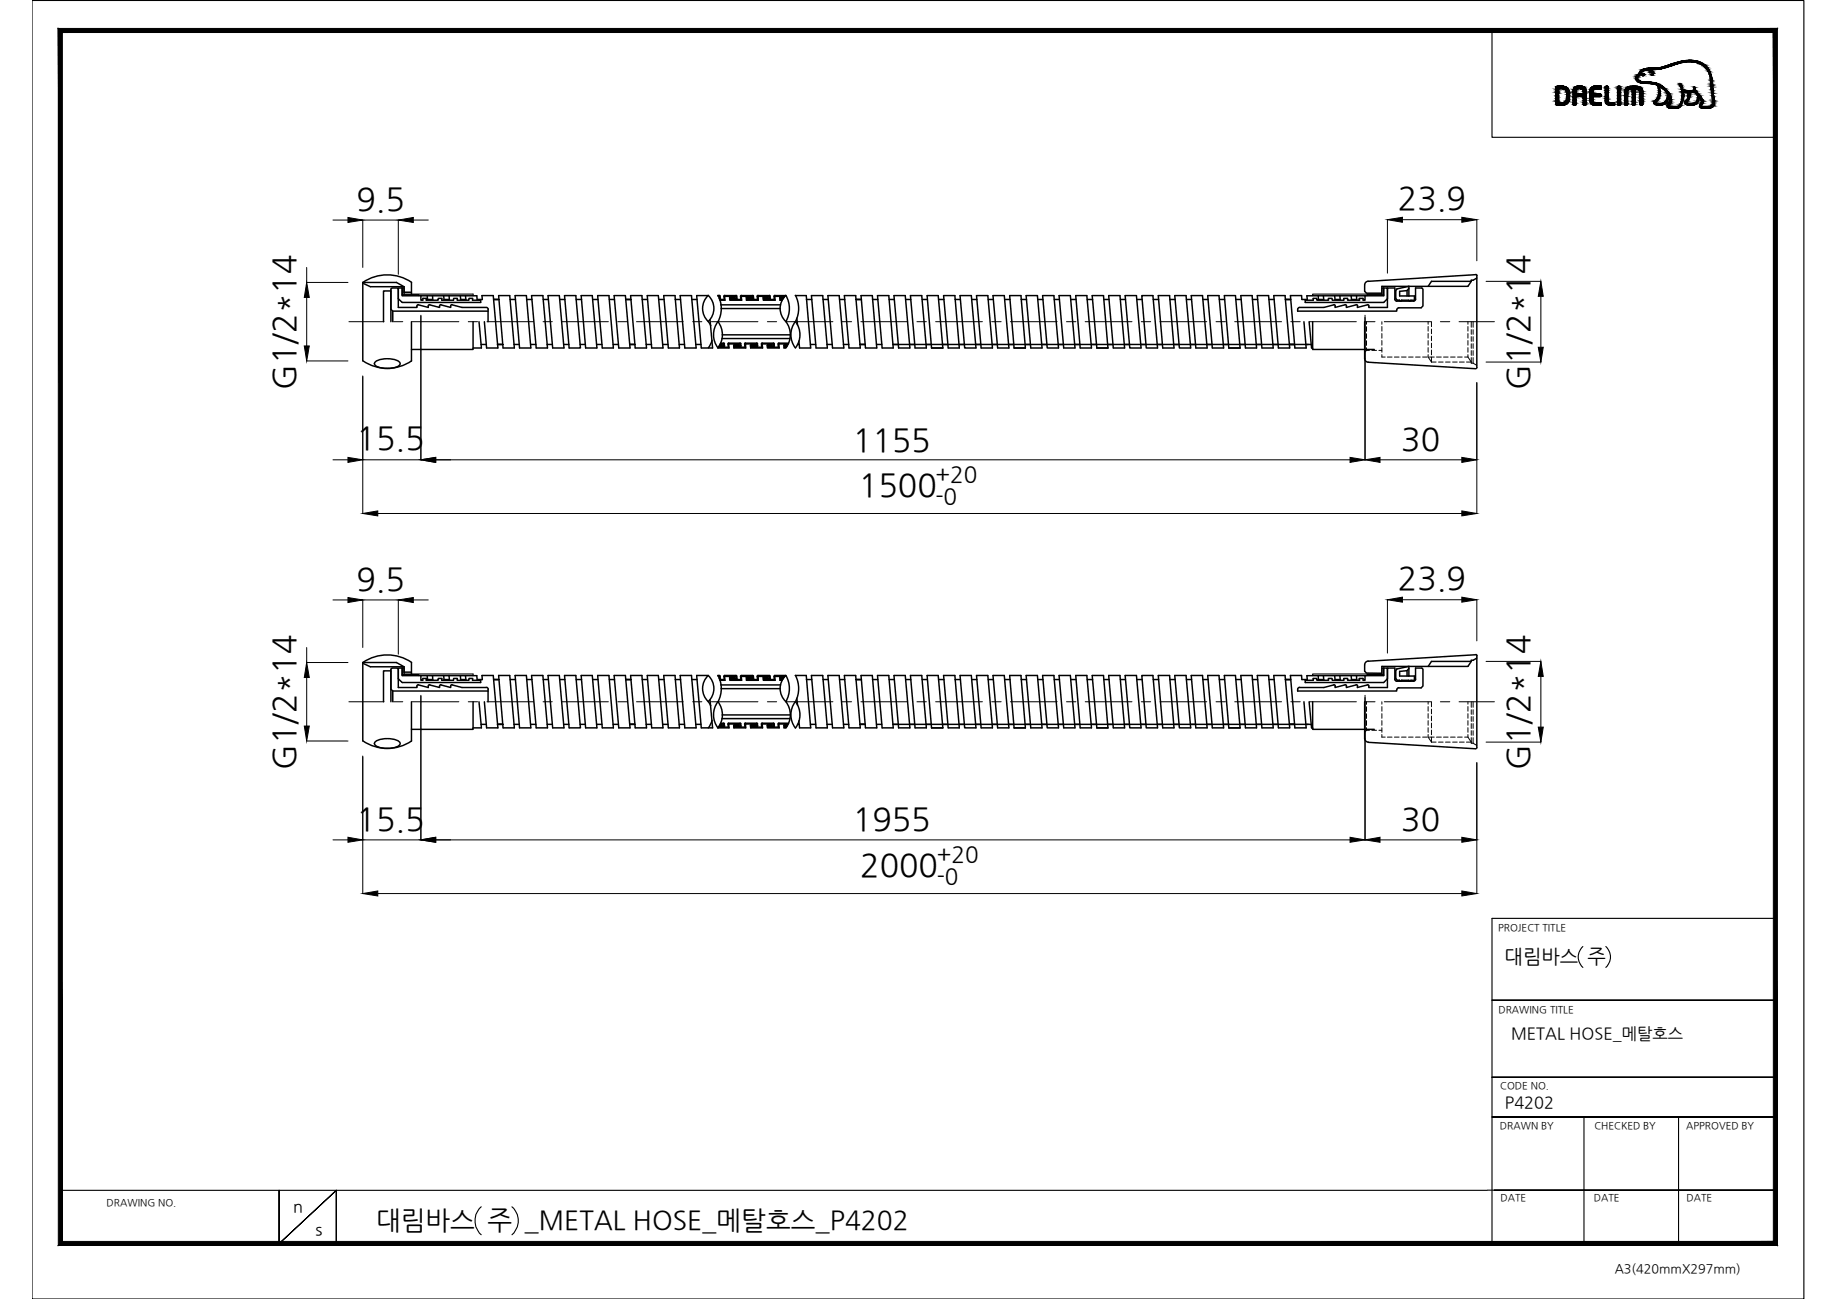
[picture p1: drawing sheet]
<svg xmlns="http://www.w3.org/2000/svg" width="420mm" height="297mm" viewBox="0 0 420 297" stroke-linecap="round" stroke-linejoin="round" font-family="sans-serif">
<defs><g id="words">
<g font-size="7.3">
<text x="81.5" y="47.9">9.5</text>
<text x="319.7" y="47.8">23.9</text>
<text x="67.5" y="89.1" transform="rotate(-90 67.5 89.1)">G1/2*14</text>
<text x="349.8" y="89.1" transform="rotate(-90 349.8 89.1)">G1/2*14</text>
<text x="81.6" y="102.8">15.5</text>
<text x="195.1" y="103">1155</text>
<text x="320.5" y="103">30</text>
<text x="196.5" y="113.4">1500</text>
<text x="81.5" y="134.8">9.5</text>
<text x="319.7" y="134.7">23.9</text>
<text x="67.5" y="176.1" transform="rotate(-90 67.5 176.1)">G1/2*14</text>
<text x="349.8" y="176.1" transform="rotate(-90 349.8 176.1)">G1/2*14</text>
<text x="81.6" y="189.7">15.5</text>
<text x="195.1" y="189.9">1955</text>
<text x="320.5" y="189.9">30</text>
<text x="196.8" y="200.3">2000</text>
</g>
<text font-size="6" x="86" y="281">대림바스 주 _METAL HOSE_메탈호스_P4202</text>
<g font-size="5.1">
<text x="214" y="110.2">+20</text>
<text x="214" y="115.3">-0</text>
<text x="214.2" y="197.1">+20</text>
<text x="214.2" y="202.2">-0</text>
</g>
<text font-size="4.5" x="344.1" y="220.2">대림바스 주</text>
<g font-size="3.7">
<text x="345.6" y="237.5">METAL HOSE_메탈호스</text>
<text x="344.2" y="253.4">P4202</text>
<text x="67.1" y="277.1">n</text>
<text x="72.1" y="282.4">s</text>
</g>
<text font-size="2.9" x="369.3" y="291.1">A3(420mmX297mm)</text>
<g font-size="2.3">
<text x="342.6" y="212.8">PROJECT TITLE</text>
<text x="342.7" y="231.6">DRAWING TITLE</text>
<text x="343.2" y="249">CODE NO.</text>
<text x="343.1" y="258.3">DRAWN BY</text>
<text x="364.7" y="258.2">CHECKED BY</text>
<text x="385.7" y="258.3">APPROVED BY</text>
<text x="24.4" y="275.9">DRAWING NO.</text>
<text x="343.2" y="274.7">DATE</text>
<text x="364.5" y="274.7">DATE</text>
<text x="385.7" y="274.7">DATE</text>
</g>
</g></defs>
<!-- layer: 0 -->
<g fill="#000" stroke="#000" stroke-width=".23">
<path d="M79.6 49.7l3.4 .6-3.4 .6zM91.1 50.3l3.4-.6v1.2zM317.3 50.2l3.5-.5v1.1zM334.3 49.7l3.5 .5-3.5 .6zM70.1 64.6l.6 3.4h-1.1zM69.6 79.1h1.1l-.6 3.4zM352.4 64.3l.6 3.5h-1.2zM351.8 79.4h1.2l-.6 3.4zM79.6 104.6l3.4 .5-3.4 .6zM83 117.4l3.4-.6v1.2zM96.3 105.1l3.4-.5v1.1zM308.8 104.6l3.4 .5-3.4 .6z"/>
<path d="M312.2 105.1l3.4-.5v1.1zM334.3 104.6l3.5 .5-3.5 .6zM334.3 116.8l3.5 .6-3.5 .6zM79.6 136.6l3.4 .6-3.4 .6zM91.1 137.2l3.4-.6v1.2zM317.3 137.1l3.5-.5v1.1zM334.3 136.6l3.5 .5-3.5 .6zM70.1 151.5l.6 3.4h-1.1zM352.4 151.2l.6 3.5h-1.2zM69.6 166h1.1l-.6 3.4zM351.8 166.3h1.2l-.6 3.4zM79.6 191.5l3.4 .6-3.4 .5z"/>
<path d="M96.3 192.1l3.4-.6v1.1zM308.8 191.5l3.4 .6-3.4 .5zM312.2 192.1l3.4-.6v1.1zM334.3 191.5l3.5 .6-3.5 .5zM83 204.3l3.4-.6v1.2zM334.3 203.7l3.5 .6-3.5 .6z"/>
<path d="M13.3 284.8l392.3-.9h-391.3zM13.3 284.8l392.3-.9 .9 .9zM405.6 7.4v276.5l.9 .9zM405.6 7.4l.9-.9v278.3zM14.3 7.4h391.3l.9-.9zM13.3 6.5h393.2l-392.2 .9zM13.3 6.5l1 277.4v-276.5zM13.3 6.5l1 277.4-1 .9z"/>
</g>
<g fill="none" stroke="#000" stroke-width=".25">
<path d="M7.3 .1h405.3v296.9h-405.3zM341.2 7v24.4h64.9M380.1 24h.1M92 67.4h3.8v.2M92 65.9h.4M92.4 67.3h15.8v.3M300.2 67.6v-.3h15.9v-1.4h.4v1.7M316.5 67.4h-3.9v.2M337.8 84l-.3 .3M92 154.2h3.8v.3M92 152.8h.4M92.4 154.1h15.8v.4"/>
<path d="M300.2 154.5v-.4h15.9v-1.3h.4v1.7M316.5 154.2h-3.9v.3M337.8 170.9l-.3 .3M362 216.4a3.2 3.2 0 0 0 0 4.8M367.3 216.4a3.2 3.2 0 0 1 0 4.8M406.1 210h-64.9v74.7M341.2 228.7h64.9h-64.9M341.2 255.4h64.9h-64.9M341.2 246.3h64.9h-64.9M362.3 255.4v28.9M383.9 255.4v28.9M13.8 272.2h326.3"/>
<path d="M63.8 272.2v12.2l13.1-12.2-13.1 12.2zM110.1 276a4.3 4.3 0 0 0 0 6.3M117.1 276a4.2 4.2 0 0 1 0 6.3M340.2 272.1h65.9h-64.3M76.9 284.4v-12.2v12.2M350.5 284.3h55.6"/>
</g>
<g fill="none" stroke="#000" stroke-width=".34">
<path d="M83 64.8l1.7 .8h7.7M83 64.6a9.9 9.9 0 0 1 11.1 0M89.4 66.5h-1.7v7.1M89.4 70.7l.4 .4v2.5M89.8 71.1h21.8M92 65.9h-.9v2.4l.9 .9h17.9v-.5h-1.8v-.5h-.8l-.1 .5h-2.6v-.5h-.8l-.1 .5h-2.7l.1-.5h-.9v.5h-2.7l.1-.5h-.9v.5h-.4v-1.1M92 65.9v1.7h4.3M92 65.9v1.7M92.4 65.6v1.7M92.4 65.6l-1.7-1h-7.7v17.9M92.4 66.8h1.7M94.1 73.6v8.9a9.9 9.9 0 0 1-11.1 0"/>
<path d="M94.1 64.6v2.7M95.4 70v.3h-4.3v-4.2l-.3-.2h-1.1l-.3 .2v7.5M95.7 69.7l-.3 .2M95.7 69.7l2.3 .6v-.3M96.3 67.6h12.8v.9h1.2l-.1-.9h2.6l1.1 12h-2.6l-.5-6M97.7 67.6l.1 .9h1.2l-.1-.9M98.3 69.7l2.2 .6v-.3M98.3 69.7l-.3 .2M100.8 69.7l2.3 .6v-.3M100.9 69.7l-.4 .2M101.5 67.6l.1 .9h1.2l-.1-.9M103.4 69.7l-.3 .2"/>
<path d="M103.4 69.7l2.3 .6h5.5l.3 .1 .2 .3M105.3 67.6l.1 .9h1.2l-.1-.9M108.2 73.6v6.3h-14.1M109.6 73.6l.5 6h-1.9M110 78.8h1.2M111.6 70.8v2.8M112.9 68.5h1.2h-1.2M113.8 78.8h1.2h-1.2M114 67.6h2.6l1 12h-2.5zM116.7 68.5h1.2M117.6 78.8h1.2M117.8 67.6h2.6l1 12h-2.6z"/>
<path d="M120.4 68.5h1.3M121.4 78.8h1.2M121.6 67.6h2.6l1 12h-2.6zM124.2 68.5h1.2M125.1 78.8h1.2M125.3 67.6h2.6l1.1 12h-2.6zM128 68.5h1.2M128.9 78.8h1.2M129.1 67.6h2.6l1.1 12h-2.6zM131.8 68.5h1.2M132.7 78.8h1.2M132.9 67.6h2.6l1 12h-2.6z"/>
<path d="M135.6 68.5h1.2M136.5 78.8h1.2M136.7 67.6h2.6l1 12h-2.5zM139.4 68.5h1.1M140.3 78.8h1.1M140.5 67.6h2.5l1.1 12h-2.6zM143.1 68.5h1.2h-1.2M144 78.8h1.2h-1.2M144.2 67.6h2.6l1.1 12h-2.6zM146.9 68.5h1.2M147.8 78.8h1.2M148 67.6h2.6l1 12h-2.5z"/>
<path d="M150.7 68.5h1.2M151.6 78.8h1.2M151.8 67.6h2.6l1 12h-2.5zM154.4 68.5h1.3M155.4 78.8h1.1M155.6 67.6h2.6l1 12h-2.6zM158.2 68.5h1.2M159.1 78.8h1.2M161.9 67.6h-2.6l1.1 12h2.6l-.6-6.5M162 67.6a4.1 4.1 0 0 1 0 5.9 4.1 4.1 0 0 1 0-5.9zM162 73.5l.6 1M162.9 77.8l-.9 1.7"/>
<path d="M164.2 67.6h.3M164.2 73.5a5 5 0 0 1 0 6 4.9 4.9 0 0 1 0-6zM164.2 67.5a6.5 6.5 0 0 1 0 6M164.3 67.8h.1M164.4 67.7l.1 .1M164.5 67.8v.3M164.5 79.1h.9M164.5 67.5l.2 .2M164.6 68.1l-.1 .1M164.7 67.7l.1 .5-.2 .2M164.7 78.8h.4v.2h-.6M164.7 78.6l.8 .1"/>
<path d="M164.8 78.5l.7-.1 .2 .2M164.8 69.7h13.7M164.9 70.6h13.5M165.1 77.4h15.5M165.2 76.6h15.5M165.5 78.7v.3M165.6 79l-.1 .1M165.7 78.6l-.1 .7h-1.2M165.7 67.8l.1 .9h-1.2M165.7 67.6h2.6M165.8 67.5l-.2 .3 .1 .7h-1.1M165.8 67.8h2.4"/>
<path d="M165.8 67.7l-.1 .1M166.5 78.7l.1 .7h-2.3M166.7 78.8l.1 .8h-2.6M166.8 78.6h2.4M166.8 78.6l-.1 .1M167.1 68.4h1.3M168 79.1h1.2M168.3 67.7l.1 .1M168.3 67.8l.1 .3M168.3 67.5l.2 .2v.5M168.4 68.1l-1.4 .1M168.6 68.1l-.2 .3"/>
<path d="M169.2 78.6l.1 .1M169.2 78.7l.1 .3M169.3 79l-.1 .1M169.4 78.6v.7h-1.4M169.5 78.6l-.1-.1-2.7-.1-.2 .2M169.5 67.8l.1 .9h-2.7v-.7l.2-.1M169.5 67.6h2.6M169.6 67.5l-.2 .3 .1 .7h-2.4l-.1-.4h1v-.2h-1M169.6 67.8h2.4M169.7 67.7l-.2 .1M170.3 78.7l.1 .7h-2.4v-.4h1v-.2h-1l-.2 .2M170.5 78.5l2.6-.1 .2 .2v.5"/>
<path d="M170.5 78.4l-.2 .2M170.5 78.8l.1 .8h-2.7l-.1-.6M171.8 79.3h1.3M172.1 67.7l.1 .1M172.1 67.8l.1 .3M172.1 67.5l.2 .2M172.2 68.1l-1.3 .1M172.3 67.7v.5M172.4 68.1l-.2 .3h-1.3M173.1 78.7v.3M173.1 78.7h-2.6M173.1 79l-1.3 .1"/>
<path d="M173.3 79.1l-.2 .2M173.4 67.6h2.5M173.4 67.5l-.2 .3 .1 .7h-2.4v-.4h.9v-.2h-.9M173.4 67.8v.9h-2.7v-.7l.2-.1M173.5 67.8h2.4M173.5 67.7l-.1 .1M174.2 78.7v.7h-2.4v-.4h1v-.2h-1l-.1 .2M174.3 78.8l.1 .8h-2.7l-.1-.6M174.4 78.6h2.4M174.4 78.6l-.1 .1M174.7 68.2h1.2M175.6 79.1h1.2"/>
<path d="M175.9 67.7l.1 .1M175.9 67.8l.1 .3M176 67.5l.1 .2M176 68.1l-.1 .1M176.1 67.7v.6l-1.4 .1M176.8 78.6l.2 .1M176.9 78.5l-2.6-.1-.1 .2M176.9 78.4l.2 .2v.5M176.9 78.7v.3M177 79l-.2 .1M177.1 79.1l-.2 .2h-1.3M177.2 67.8l.1 .9h-2.7v-.7l.1-.1"/>
<path d="M177.2 67.6h2.5M177.2 67.5l-.2 .2 .1 .8h-2.4v-.4h.9v-.2h-.9M177.3 67.8h2.2M177.3 67.7l-.1 .1M178 78.7v.7h-2.3l-.1-.4h1v-.2h-1l-.1 .2M178.1 78.8l.1 .8h-2.7v-.6M178.1 78.5h2.2M178.2 78.4l-.2 .2M178.5 67.9h.9M178.5 68.2h.7M178.5 68.4h.6M178.5 67.9l-.1 .1v.7h.5"/>
<path d="M179.2 68.1h-.7l.1 .4h.4M179.3 79v.6h.4M179.5 78.8h.7M179.5 79.1h.5M179.5 78.8l-.2 .2M179.5 79.3h.4M179.7 67.6a5.9 5.9 0 0 1 0 5.9 4.1 4.1 0 0 1 0-5.9zM179.7 73.5a4.9 4.9 0 0 1 0 6M180.1 79h-.6v.4h.3M180.3 78.6l-2.2 .1M181.9 67.6h2.5l1 12h-2.5l-.2-1.6M181.9 73.5a4.9 4.9 0 0 0 0 6"/>
<path d="M181.9 67.5a6.6 6.6 0 0 1 0 6 4.9 4.9 0 0 1 0 6M182.2 72.8l.2 1.5M182.4 78.8h.4M184.4 68.5h1.3M185.4 78.8h1.2M185.6 67.6h2.6l1 12h-2.6zM188.3 68.5h1.1M189.1 78.8h1.2M189.4 67.6h2.5l1.1 12h-2.6zM192 68.5h1.2M192.9 78.8h1.2M193.1 67.6h2.6l1.1 12h-2.6z"/>
<path d="M195.8 68.5h1.2h-1.2M196.7 78.8h1.2h-1.2M196.9 67.6h2.6l1 12h-2.5zM199.6 68.5h1.2M200.5 78.8h1.2M200.7 67.6h2.6l1 12h-2.5zM203.4 68.5h1.2M204.3 78.8h95.6M204.5 67.6h2.6l1 12h-2.6zM207.1 68.5h1.2M208.2 67.6h2.6l1.1 12h-2.6zM210.9 68.5h1.2"/>
<path d="M212 67.6h2.6l1 12h-2.5zM214.7 68.5h1.2M215.8 67.6h2.6l1 12h-2.5zM218.4 68.5h1.3M219.6 67.6h2.6l1 12h-2.6zM222.2 68.5h1.2M223.4 67.6h2.5l1.1 12h-2.6zM226 68.5h1.2M227.1 67.6h2.6l1.1 12h-2.6zM229.8 68.5h1.2M230.9 67.6h2.6l1 12h-2.6zM233.6 68.5h1.2"/>
<path d="M234.7 67.6h2.6l1 12h-2.5zM237.4 68.5h1.1M238.5 67.6h2.5l1.1 12h-2.6zM241.1 68.5h1.2M242.2 67.6h2.6l1.1 12h-2.6zM244.9 68.5h1.2M246 67.6h2.6l1 12h-2.5zM248.7 68.5h1.2M249.8 67.6h2.6l1 12h-2.5zM252.5 68.5h1.2M253.6 67.6h2.6l1 12h-2.6zM256.2 68.5h1.2"/>
<path d="M257.3 67.6h2.6l1.1 12h-2.6zM260 68.5h1.2M261.2 67.6h2.5l1.1 12h-2.6zM263.8 68.5h1.2M264.9 67.6h2.6l1 12h-2.6zM267.5 68.5h1.3M268.7 67.6h2.6l1 12h-2.6zM271.4 68.5h1.1M272.5 67.6h2.5l1.1 12h-2.6zM275.1 68.5h1.2M276.2 67.6h2.6l1.1 12h-2.6zM278.9 68.5h1.2"/>
<path d="M280 67.6h2.6l1 12h-2.5zM282.7 68.5h1.2M283.8 67.6h2.6l1 12h-2.5zM286.5 68.5h1.2M287.6 67.6h2.6l1 12h-2.6zM290.2 68.5h1.2M291.3 67.6h2.6l1.1 12h-2.6zM294 68.5h1.2h-1.2M294.9 78.8h1.2h-1.2M299.4 73.6l.6 6h.2M300.2 73.6v6.3h14.1M301.5 67.6v.9h1.3l-.1-.9"/>
<path d="M305.1 69.7l-2.3 .6h-5.6l-.3 .2-.1 .2M305.1 69.7l.3 .2M305.3 67.6l.1 .9h1.1v-.9M307.6 69.7l-2.2 .6v-.3M307.6 69.7l.4 .2M309 67.6l.1 .9h1.2v-.9M310.2 69.7l-2.3 .6v-.3M310.2 69.7l.3 .2M312.1 73.6v8.4M312.8 69.7l-2.3 .6v-.3M312.8 69.7l.3 .2M312.9 64.3a.87 .87 0 0 0-.8 .9v1.4l.4 .4h3.6v-1.5h19.6l.8-1.2"/>
<path d="M313.1 70v.3h4.2v-4.4h1.7v2.5l.4 .5 4.1-.1 .3-.4v-2.5h1.4l.3 .2v3.9l-.5 .4h-5.1a.6 .6 0 0 0-.5 .7h-22.6v-.3M316.5 67.6v-1.7h.8v2.4l-.8 .9h-18v-.5h1.9l-.1-.5h.9v.5h2.7l-.1-.5h.9v.5h2.7l-.1-.5h.9v.5h2.8l-.1-.5h.8l.1 .5h.4v-1.1M316.5 67.6h-17.6l.1 .9h-1.2l-.1-.9h-2.6l1.1 12h2.5l-.5-6M319.2 66.4v1.8M319.3 68.2l.2 .4 .2 .1M319.5 66.1l2.7-.6v2.2M319.5 66.1l-.2 .4M319.7 68.7h.4M320.1 68.6l.3 .3 .2-.3M320.5 68.7h1.7M321.8 66.4v1.3M322.2 68.6l.3 .3 .2-.3"/>
<path d="M322.2 65.9l-.4 .5-1.7 .2v1.1h3.4v1h-.8M336.5 64.3h-9.1l-.8 1.2M337.5 62.8l-24.6 1.5M337.5 62.8l.3 .2M337.8 63.1v21M337.8 63.6l-.9 .5h-.4v.2M85.7 82.9a5.3 5.3 0 0 1 5.7 0l.1 .2a2.84 2.84 0 0 1-2.9 1.2l-.8-.1a2.41 2.41 0 0 1-2.2-1.1zM312.1 82a.87 .87 0 0 0 .8 .8l24.6 1.5M83 151.7l1.7 .8h7.7M83 151.5a9.9 9.9 0 0 1 11.1 0v2.6M89.4 153.4h-1.7v7.1M89.4 157.6l.4 .4v2.5"/>
<path d="M89.8 158h21.8M92 152.8h-.9v2.4l.9 .9h17.9v-.5h-1.8v-.5h-.8l-.1 .5h-2.6v-.5h-.8l-.1 .5h-2.7l.1-.5h-.9v.5h-2.7l.1-.5h-.9v.5h-.4v-1.1M92 152.8v1.7h4.3M92 152.8v1.7M92.4 152.5v1.6M92.4 152.5l-1.7-1h-7.7v17.9M92.4 153.7h1.7M95.4 156.9v.3h-4.3v-4.2l-.3-.2h-1.1l-.3 .2v7.5M95.7 156.6l-.3 .3M95.7 156.6l2.3 .6v-.3M96.3 154.5h12.8v.9h1.2l-.1-.9h2.6l1.1 11.9h-2.6l-.5-5.9M97.7 154.5l.1 .9h1.2l-.1-.9"/>
<path d="M98.3 156.6l2.2 .6v-.3M98.3 156.6l-.3 .3M100.8 156.6l2.3 .6v-.3M100.9 156.6l-.4 .3M101.5 154.5l.1 .9h1.2l-.1-.9M103.4 156.6l-.3 .3M103.4 156.6l2.3 .6h5.5l.4 .2 .1 .2M105.3 154.5l.1 .9h1.2l-.1-.9M111.6 157.6v2.9M112.9 155.4h1.2h-1.2M114 154.5h2.6l1 11.9h-2.5zM116.7 155.4h1.2"/>
<path d="M117.8 154.5h2.6l1 11.9h-2.6zM120.4 155.4h1.3M121.6 154.5h2.6l1 11.9h-2.6zM124.2 155.4h1.2M125.3 154.5h2.6l1.1 11.9h-2.6zM128 155.4h1.2M129.1 154.5h2.6l1.1 11.9h-2.6zM131.8 155.4h1.2M132.9 154.5h2.6l1 11.9h-2.6zM135.6 155.4h1.2M136.7 154.5h2.6l1 11.9h-2.5zM139.4 155.4h1.1"/>
<path d="M140.5 154.5h2.5l1.1 11.9h-2.6zM143.1 155.4h1.2h-1.2M144.2 154.5h2.6l1.1 11.9h-2.6zM146.9 155.4h1.2M148 154.5h2.6l1 11.9h-2.5zM150.7 155.4h1.2M151.8 154.5h2.6l1 11.9h-2.5zM154.4 155.4h1.3M155.6 154.5h2.6l1 11.9h-2.6zM158.2 155.4h1.2M161.9 154.5h-2.6l1.1 11.9h2.6l-.6-6.4M162 154.5a4.1 4.1 0 0 1 0 5.9 4.1 4.1 0 0 1 0-5.9z"/>
<path d="M164.2 154.5l.5 .1M164.2 154.4a6.5 6.5 0 0 1 0 6M164.3 154.7h.1M164.4 154.6l.1 .1M164.5 154.7v.3M164.6 155l-.1 .1M164.7 154.6l.1 .5-.2 .2M164.8 156.6h13.7M164.9 157.5h13.5M165.7 154.5h2.6l.2 .1v.5M165.8 154.5l-.2 .2 .1 .7h-1.1M165.8 154.7h2.4"/>
<path d="M165.8 154.6v1h-1.2M167.1 154.8l-.2 .2M167.1 155.3h1.3M168.3 154.6l.1 .4M168.4 155l-1.4 .1M168.6 155.1l-.2 .2M169.6 154.7h2.4M169.7 154.6l-.1 1h-2.7v-.6M170.9 154.8l-.2 .2M172.1 154.6l.1 .1M172.1 154.5h-2.6v.9h-2.4l-.1-.4h1v-.2h-1M172.1 154.7l.1 .3"/>
<path d="M172.1 154.5l.2 .1M172.2 155l-1.3 .1M172.3 154.6v.5M172.4 155.1l-.2 .2h-1.3M173.5 154.7h2.4M173.5 154.6l-.1 1h-2.7v-.6M174.7 155.1h1.2M174.7 154.8l-.2 .2M175.9 154.6l.1 .1M175.9 154.7l.1 .3M176 155l-.1 .1M176.1 154.6v.6l-1.4 .1"/>
<path d="M176.1 154.6l-.2-.1h-2.6v.9h-2.4v-.4h.9v-.2h-.9M177.3 154.7h2.2M177.3 154.6v1h-2.7l-.1-.6M178.4 155v.6h.5M178.5 154.8h.9M178.5 155.1h.7M178.5 155.3h.6M178.5 154.8l-.1 .2M179.2 155h-.7l.1 .4h.4M179.7 154.5h-2.5l-.1 .9h-2.4v-.4h.9v-.2h-.9M179.7 154.5a4.1 4.1 0 0 0 0 5.9M179.7 154.4a5.9 5.9 0 0 1 0 6"/>
<path d="M181.9 154.5h2.5l1 11.9h-2.5l-.2-1.5M181.9 154.4a6.6 6.6 0 0 1 0 6.1 4.9 4.9 0 0 1 0 6M182.2 159.7l.2 1.5M184.4 155.4h1.3M185.6 154.5h2.6l1 11.9h-2.6zM188.3 155.4h1.1M189.4 154.5h2.5l1.1 11.9h-2.6zM192 155.4h1.2M193.1 154.5h2.6l1.1 11.9h-2.6zM195.8 155.4h1.2h-1.2M196.9 154.5h2.6l1 11.9h-2.5zM199.6 155.4h1.2"/>
<path d="M200.7 154.5h2.6l1 11.9h-2.5zM203.4 155.4h1.2M204.5 154.5h2.6l1 11.9h-2.6zM207.1 155.4h1.2M208.2 154.5h2.6l1.1 11.9h-2.6zM210.9 155.4h1.2M212 154.5h2.6l1 11.9h-2.5zM214.7 155.4h1.2M215.8 154.5h2.6l1 11.9h-2.5zM218.4 155.4h1.3M219.6 154.5h2.6l1 11.9h-2.6zM222.2 155.4h1.2"/>
<path d="M223.4 154.5h2.5l1.1 11.9h-2.6zM226 155.4h1.2M227.1 154.5h2.6l1.1 11.9h-2.6zM229.8 155.4h1.2M230.9 154.5h2.6l1 11.9h-2.6zM233.6 155.4h1.2M234.7 154.5h2.6l1 11.9h-2.5zM237.4 155.4h1.1M238.5 154.5h2.5l1.1 11.9h-2.6zM241.1 155.4h1.2M242.2 154.5h2.6l1.1 11.9h-2.6zM244.9 155.4h1.2"/>
<path d="M246 154.5h2.6l1 11.9h-2.5zM248.7 155.4h1.2M249.8 154.5h2.6l1 11.9h-2.5zM252.5 155.4h1.2M253.6 154.5h2.6l1 11.9h-2.6zM256.2 155.4h1.2M257.3 154.5h2.6l1.1 11.9h-2.6zM260 155.4h1.2M261.2 154.5h2.5l1.1 11.9h-2.6zM263.8 155.4h1.2M264.9 154.5h2.6l1 11.9h-2.6zM267.5 155.4h1.3"/>
<path d="M268.7 154.5h2.6l1 11.9h-2.6zM271.4 155.4h1.1M272.5 154.5h2.5l1.1 11.9h-2.6zM275.1 155.4h1.2M276.2 154.5h2.6l1.1 11.9h-2.6zM278.9 155.4h1.2M280 154.5h2.6l1 11.9h-2.5zM282.7 155.4h1.2M283.8 154.5h2.6l1 11.9h-2.5zM286.5 155.4h1.2M287.6 154.5h2.6l1 11.9h-2.6zM290.2 155.4h1.2"/>
<path d="M291.3 154.5h2.6l1.1 11.9h-2.6zM294 155.4h1.2h-1.2M301.5 154.5v.9h1.3l-.1-.9M305.1 156.6l-2.3 .6h-5.6l-.3 .2-.1 .2M305.1 156.6l.3 .3M305.3 154.5l.1 .9h1.1v-.9M307.6 156.6l-2.2 .6v-.3M307.6 156.6l.4 .3M309 154.5l.1 .9h1.2v-.9M310.2 156.6l-2.3 .6v-.3M310.2 156.6l.3 .3M312.8 156.6l-2.3 .6v-.3"/>
<path d="M312.8 156.6l.3 .3M316.5 154.5v-1.7h.8v2.4l-.8 .9h-18v-.5h1.9l-.1-.5h.9v.5h2.7l-.1-.5h.9v.5h2.7l-.1-.5h.9v.5h2.8l-.1-.5h.8l.1 .5h.4v-1.1M316.5 154.5h-17.6l.1 .9h-1.2l-.1-.9h-2.6l1.1 11.9h2.5l-.5-5.9M319 155.3l.4 .5h3.9l.4-.2 .1-.3M319 155.3v-2.5h-1.7v4.4h-4.2v-.3M319.2 153.4v1.7M319.3 155.1v.2l.4 .3M319.5 153l2.7-.6v2.2M319.5 152.9l-.2 .4M319.7 155.6h.4M319.9 157.3a.6 .6 0 0 0-.5 .7h-22.6v-.4M320.1 155.5l.3 .3 .2-.3"/>
<path d="M320.5 155.6h1.7M321.8 153.4v1.2M322.2 155.5l.3 .3 .2-.3M322.2 152.9l-.4 .5-1.7 .1v1.1h3.4v1h-.8M323.8 155.3v-2.5h1.4l.3 .2v3.9l-.5 .4h-5.1M336.5 151.2h-9.1l-.8 1.2M337.5 149.7l-24.6 1.5a.87 .87 0 0 0-.8 .8v1.5l.4 .4 3.6 .1v-1.6h19.6l.8-1.2M337.5 149.7l.3 .3M337.8 150v21M337.8 150.5l-.9 .5h-.4v.2M85.7 169.7a5.3 5.3 0 0 1 5.7 0l.1 .3a2.84 2.84 0 0 1-2.9 1.1h-.8a2.41 2.41 0 0 1-2.2-1.1zM94.1 160.5v8.9a9.9 9.9 0 0 1-11.1 0"/>
<path d="M108.2 160.5v6.3h-14.1M109.6 160.5l.5 5.9h-1.9M110 165.6h1.2M113.8 165.6h1.2h-1.2M117.6 165.6h1.2M121.4 165.6h1.2M125.1 165.6h1.2M128.9 165.6h1.2M132.7 165.6h1.2M136.5 165.6h1.2M140.3 165.6h1.1M144 165.6h1.2h-1.2"/>
<path d="M147.8 165.6h1.2M151.6 165.6h1.2M155.4 165.6h1.1M159.1 165.6h1.2M162 160.5l.6 .9M162.9 164.7l-.9 1.8M164.2 160.5a5 5 0 0 1 0 6 4.9 4.9 0 0 1 0-6zM164.5 166h.9M164.7 165.7h.4v.2h-.6M164.7 165.6h.8M164.8 165.4l.7-.1 .2 .2M165.1 164.3h15.5"/>
<path d="M165.2 163.5h15.5M165.5 165.6v.3M165.6 165.9l-.1 .1M165.7 165.6l-.1 .6h-1.2M166.8 165.6h2.4M166.8 165.5v.9h-2.6M168 166h1.2M169.2 165.5l.1 .1M169.2 165.6v.4M169.4 165.6v.6h-1.4M169.5 165.5l-.1-.1-2.7-.1-.2 .2 .1 .8h-2.3M170.5 165.4l2.6-.1 .2 .2v.5"/>
<path d="M170.5 165.3l-.2 .2 .1 .8h-2.4v-.4h1v-.2h-1M171.8 166.2h1.3M171.9 165.7l-.2 .2M173.1 165.6v.3M173.1 165.6l-2.5-.1v.9h-2.7l-.1-.6 .2-.1M173.1 165.9l-1.3 .1M173.3 166l-.2 .2M174.4 165.6h2.4M174.4 165.5v.9h-2.7l-.1-.5M175.6 166h1.2M176.8 165.5l.2 .1M176.9 165.4h-2.6l-.1 .9h-2.4v-.4h1v-.2h-1"/>
<path d="M176.9 165.3l.2 .2v.5M176.9 165.6v.3M177 165.9l-.2 .1M177.1 166l-.2 .2h-1.3M178.1 165.4h2.2M178.2 165.3l-.2 .2v.8h-2.3l-.1-.4h1v-.2h-1M179.5 166h.5M179.5 165.7h.7M179.5 166.2h.4M179.7 160.5a4.9 4.9 0 0 1 0 6l-.4-.1v-.6l.2-.1M180.1 165.9h-.6v.4h.3M180.3 165.6l-2.1-.1v.9h-2.7v-.6l.2-.1"/>
<path d="M181.9 160.5a4.9 4.9 0 0 0 0 6M182.4 165.6h.4M185.4 165.6h1.2M189.1 165.6h1.2M192.9 165.6h1.2M196.7 165.6h1.2h-1.2M200.5 165.6h1.2M204.3 165.6h95.6M294.9 165.6h1.2h-1.2M299.4 160.5l.6 5.9h.2M300.2 160.5v6.3h14.1M312.1 160.5v8.3a.87 .87 0 0 0 .8 .9"/>
<path d="M312.9 169.7l24.6 1.5"/>
</g>
<!-- layer: 0 -->
<g fill="none" stroke="#000" stroke-width=".23">
<path d="M76.2 50.3h3.4M94.5 50.3h3.5M317.3 50.2v12.3M320.8 50.2h13.5M337.8 50.2v9.4M70.1 64.6h9.5M70.1 68v11.1M79.8 73.6h8M83 61.2v-10.9h8.1v12.4M90 73.6h2.1M94.3 73.6h10.6M96.3 72.1v33h-13.3"/>
<path d="M107.1 73.6h2.1M111.4 73.6h10.6M124.2 73.6h2.1M128.5 73.6h10.6M141.3 73.6h2.1M145.6 73.6h10.7M158.4 73.6h2.1M162.7 73.6h10.7M175.5 73.6h2.1M179.8 73.6h10.7M192.6 73.6h2.2M196.9 73.6h10.7"/>
<path d="M209.7 73.6h2.2M214 73.6h10.7M226.8 73.6h2.2M231.1 73.6h10.7M243.9 73.6h2.2M248.2 73.6h10.7M261 73.6h2.2M265.3 73.6h10.7M278.1 73.6h2.2M282.4 73.6h10.7M295.2 73.6h2.2M299.5 73.6h10.7"/>
<path d="M312.2 72.1v33M312.3 73.6h2.2M312.5 73.6v.6M312.5 74.7v1.1M312.5 76.3v1.1M312.5 77.9v1.1M312.5 79.5v.6M316.1 73.6v.6M316.1 74.7v1M316.1 76.3v1M316.1 77.9v1M316.1 79.5v1"/>
<path d="M316.6 73.6h10.7M326.6 73.6v.6M326.6 74.7v1M326.6 76.3v1M326.6 77.9v1M326.6 79.5v1M327.4 73.6v1.1M327.4 75.3v1M327.4 76.9v1M327.4 78.5v1M329.4 73.6h2.2M333.7 73.6h8.1"/>
<path d="M335.7 73.6v.6M335.7 74.7v1M335.7 76.3v1M335.7 77.9v1M335.7 79.5v1M336.5 73.6v1.2M336.5 75.4v1M336.5 77v1M336.5 78.6v1.1M336.9 73.6v1.2M336.9 75.4v1M336.9 77v1"/>
<path d="M336.9 78.6v1.1M339.9 64.3h12.5M352.4 67.8v11.6M70.1 82.5h9.5M83 86v31.4M312.5 80.1l-.4 .4M312.5 80.1h.7M313.8 80.1h1M315.4 80.1h.7M316.1 81.1v.5h.7M317.3 81.6h1.1M318.9 81.6h1.1"/>
<path d="M320.5 81.6h1.1M322.2 81.6h1M323.8 81.6h1M325.4 81.6h1M326.6 81.1v.5l.8 1.2M326.9 81.6h1.1M327.4 82.8h1.1M327.4 80v1.1M327.4 81.6v1.2M328.5 81.6h1.1M329 82.8h1.1M330.2 81.6h1"/>
<path d="M330.6 82.8h1.1M331.8 81.6h1M332.2 82.8h1.1M333.4 81.6h1M333.8 82.8h1.1M335 81.6h.7M335.7 81.6l.8 1.2h-1.1M335.7 81.1v.5M336.5 80.2v1.1M336.5 81.8v1.2h.4M336.9 80.2v1.1M336.9 81.8v1.2"/>
<path d="M336.9 83l.9 .6M337.8 87.5v29.9M339.9 82.8h12.5M76.2 105.1h3.4M86.4 117.4h247.9M99.7 105.1h209.1M315.6 105.1h18.7M76.2 137.2h3.4M94.5 137.2h3.5M317.3 137.1v12.2M320.8 137.1h13.5M337.8 137.1v9.4"/>
<path d="M70.1 154.9v11.1M70.1 151.5h9.5M83 148.1v-10.9h8.1v12.4M96.3 159v33.1h-13.3M312.2 159v33.1M339.9 151.2h12.5M352.4 154.7v11.6M70.1 169.4h9.5M79.8 160.5h8M83 172.9v31.4M90 160.5h2.1M94.3 160.5h10.6"/>
<path d="M107.1 160.5h2.1M111.4 160.5h10.6M124.2 160.5h2.1M128.5 160.5h10.6M141.3 160.5h2.1M145.6 160.5h10.7M158.4 160.5h2.1M162.7 160.5h10.7M175.5 160.5h2.1M179.8 160.5h10.7M192.6 160.5h2.2M196.9 160.5h10.7"/>
<path d="M209.7 160.5h2.2M214 160.5h10.7M226.8 160.5h2.2M231.1 160.5h10.7M243.9 160.5h2.2M248.2 160.5h10.7M261 160.5h2.2M265.3 160.5h10.7M278.1 160.5h2.2M282.4 160.5h10.7M295.2 160.5h2.2M299.5 160.5h10.7"/>
<path d="M312.3 160.5h2.2M312.5 160.5v.6M312.5 161.6v1.1M312.5 163.2v1.1M312.5 164.8v1.1M312.5 166.4v.6M312.5 167l-.4 .5M312.5 167h.7M313.8 167h1M315.4 167h.7M316.1 160.5v.5M316.1 161.6v1"/>
<path d="M316.1 163.2v1M316.1 164.8v1M316.1 166.4v1.1M316.1 168v.6h.7M316.6 160.5h10.7M317.3 168.6h1.1M318.9 168.6h1.1M320.5 168.6h1.1M322.2 168.6h1M323.8 168.6h1M325.4 168.6h1M326.6 160.5v.5"/>
<path d="M326.6 161.6v1M326.6 163.2v1M326.6 164.8v1M326.6 166.4v1.1M326.6 168v.6l.8 1.1M326.9 168.6h1.1M327.4 160.5v1.1M327.4 162.2v1M327.4 163.7v1.1M327.4 165.3v1.1M327.4 166.9v1.1M327.4 168.6v1.1"/>
<path d="M327.4 169.7h1.1M328.5 168.6h1.1M329 169.7h1.1M329.4 160.5h2.2M330.2 168.6h1M330.6 169.7h1.1M331.8 168.6h1M332.2 169.7h1.1M333.4 168.6h1M333.7 160.5h8.1M333.8 169.7h1.1M335 168.6h.7"/>
<path d="M335.7 160.5v.5M335.7 161.6v1M335.7 163.2v1M335.7 164.8v1M335.7 166.4v1.1M335.7 168v.6M335.7 168.6l.8 1.1h-1.1M336.5 160.5v1.2M336.5 162.3v1.1M336.5 163.9v1.1M336.5 165.5v1.1M336.5 167.1v1"/>
<path d="M336.5 168.7v1.3h.4M336.9 160.5v1.2M336.9 162.3v1.1M336.9 163.9v1.1M336.9 165.5v1.1M336.9 167.1v1M336.9 168.7v1.3M336.9 170l.9 .5M337.8 174.4v29.9M339.9 169.7h12.5M76.2 192.1h3.4M99.7 192.1h209.1"/>
<path d="M315.6 192.1h18.7M86.4 204.3h247.9"/>
</g>
<g fill="#000">
<circle cx="164.5" cy="68.4" r=".17"/>
<circle cx="164.5" cy="155.3" r=".17"/>
</g>
<path d="M70.1 61.2v3.4M70.1 148.1v3.4" fill="none" stroke="#000" stroke-width=".23"/>
<g fill="#000" stroke="#000" stroke-width=".23">
<path d="M355.9 19.8h2.1zM356.5 19.7h.9zM361.1 19.7h.4zM364.9 19.7h.4zM373.3 19.7h.8zM375.6 19h3.2zM375.8 19h3.1zM375.7 16.9h.3zM377.2 15.6h3.4zM377.3 16.6h.2zM377.3 16.6h.1zM377.7 15.6h2.9z"/>
<path d="M377.8 15.6h2.8zM377.7 16.2h.2zM378.3 15.6h2.4zM386.2 13.8h.8zM355.9 23.9h2.1zM356.3 24h1.3zM357.2 20.3h1.4zM361.5 20.3h1.2zM363.8 23.6h2.5zM364.2 23.9h2.1zM365 24.1h.1zM365.2 20.3h1z"/>
<path d="M368.1 24.1h.8zM375.2 24h.5zM380.9 20.8h.5zM387.1 21.2h.5zM387.4 20.8h.5zM387.5 20.8h.4z"/>
<path d="M356.5 19.7h1.1zM356.3 19.7h1.3z"/>
<path d="M356.3 19.7h1.3zM356.2 19.7h1.4z"/>
<path d="M356.2 19.7l1.5 .1zM356 19.8h1.7z"/>
<path d="M356 19.8h2zM355.9 19.8h2.1zM355.9 19.8h2.1z"/>
<path d="M355.9 19.8l2.4 .1zM355.9 19.8l2.4 .1h-2.5z"/>
<path d="M355.8 19.9l2.5 .1zM355.8 19.9l2.5 .1z"/>
<path d="M355.8 20h2.6zM355.8 20h2.6z"/>
<path d="M361.1 19.7h.4zM361.1 19.7h.4zM361 19.7h.5z"/>
<path d="M361 19.7h.7zM360.9 19.7h.8z"/>
<path d="M360.9 19.7h.8zM360.9 19.7h.8z"/>
<path d="M360.8 19.7h1.1zM360.6 19.7h1.3z"/>
<path d="M360.6 19.7l1.4 .1zM360.6 19.8h1.4z"/>
<path d="M360.6 19.8h1.6zM360.4 19.8h1.8z"/>
<path d="M360.4 19.8h1.8zM360.4 19.8h1.8z"/>
<path d="M360.4 19.8l2 .1zM360.2 19.9h2.2z"/>
<path d="M360.2 19.9h2.2zM360.2 19.9h2.2z"/>
<path d="M360.2 19.9l2.3 .1zM360.1 20h2.4z"/>
<path d="M364.9 19.7h.9zM364.8 19.7h1z"/>
<path d="M364.8 19.7h1.3zM364.6 19.7h1.5z"/>
<path d="M364.6 19.7h1.5zM364.5 19.7h1.6z"/>
<path d="M364.5 19.7h1.7zM364.5 19.7h1.7z"/>
<path d="M364.5 19.7h1.8zM364.5 19.7h1.8z"/>
<path d="M364.5 19.7l1.8 .1zM364.5 19.7l1.8 .1z"/>
<path d="M364.4 19.8h1.9zM364.2 19.8h2.1z"/>
<path d="M364.2 19.8h2.1zM364.2 19.8h2.1z"/>
<path d="M364.2 19.8l2.1 .2v-.2zM364 20l.2-.2 2.1 .2z"/>
<path d="M364 20l2.3 .1v-.1zM364 20l2.3 .1h-2.4z"/>
<path d="M367.4 19.7h.3zM367.3 19.7h.4z"/>
<path d="M367.3 19.7l.4 .1zM367.2 19.8h.5z"/>
<path d="M367.2 19.8h.6zM367.2 19.8h.6z"/>
<path d="M367.2 19.8h.6zM367.2 19.8h.6z"/>
<path d="M367.2 19.8l.6 .1zM367.2 19.8l.6 .1zM367.2 19.9h.6zM367.2 19.9h.6z"/>
<path d="M367.2 19.9l.6 .1zM367.2 19.9l.6 .1z"/>
<path d="M370.2 19.7l.4 .1zM370 19.8h.6z"/>
<path d="M370 19.8h.6zM370 19.8h.6z"/>
<path d="M370 19.8l.7 .1zM370 19.8l.7 .1h-.7z"/>
<path d="M370 19.9l.7 .1zM370 19.9l.7 .1z"/>
<path d="M370 20l.7 .1v-.1zM370 20l.7 .1h-.7z"/>
<path d="M373.3 19.7l1.2 .1zM372.8 19.8h1.7z"/>
<path d="M372.8 19.8h1.8zM372.7 19.8h1.9z"/>
<path d="M374.1 17.9h.4zM374.1 17.9h.4z"/>
<path d="M374.1 17.9l.4 .1v-.1zM374.1 17.9l.4 .1h-.4z"/>
<path d="M374.1 18l.5 .1zM374.1 18l.5 .1z"/>
<path d="M374.2 17.6l.4 .1zM374.2 17.6l.4 .1z"/>
<path d="M374.2 17.7l.3 .2 .1-.2zM374.2 17.7l.3 .2h-.4z"/>
<path d="M374.1 18.1h.5zM374.1 18.1h.5z"/>
<path d="M374.2 18.1l.5 .2-.1-.2zM374.2 18.1l.5 .2h-.5z"/>
<path d="M374.2 17.6h.4zM374.2 17.6h.4z"/>
<path d="M372.7 19.8h2.3zM372.3 19.8h2.7z"/>
<path d="M374.2 18.3h.5zM374.2 18.3h.5z"/>
<path d="M374.3 17.4l.3 .2 .1-.2zM374.3 17.4l.3 .2h-.4z"/>
<path d="M374.3 18.3l.6 .1zM374.3 18.3l.6 .1h-.6z"/>
<path d="M374.4 17.3l.3 .1 .2-.1zM374.4 17.3l.3 .1h-.4z"/>
<path d="M374.3 18.4h.6zM374.3 18.4h.6z"/>
<path d="M374.4 17.3h.5zM374.4 17.3h.5z"/>
<path d="M374.4 18.4l.8 .2zM374.4 18.4l.8 .2zM374.5 18.6h.7zM374.5 18.6h.7z"/>
<path d="M372.3 19.8l2.8 .1zM372.3 19.8l2.8 .1z"/>
<path d="M374.6 17.1l.3 .2 .1-.2zM374.6 17.1l.3 .2h-.5z"/>
<path d="M374.7 17h.4zM374.7 17h.4z"/>
<path d="M374.6 17h.5zM374.6 17l.4 .1h-.4z"/>
<path d="M372.3 19.9l3 .2-.2-.2zM372 20.1l.3-.2 3 .2z"/>
<path d="M374.7 17h.5zM374.7 17h.4zM374.7 17h.4zM374.7 17h.4z"/>
<path d="M374.8 16.9h.4zM374.8 16.9h.4z"/>
<path d="M374.8 16.9h.4zM374.8 16.9l.4 .1zM374.7 17h.5zM374.7 17h.5zM374.7 17h.5zM374.7 17h.5zM374.7 17h.5zM374.7 17h.5z"/>
<path d="M374.5 18.6l1 .1zM374.5 18.6l1 .1z"/>
<path d="M374.8 16.8h.4zM374.8 16.8h.4zM374.8 16.8h.4zM374.8 16.8h.4z"/>
<path d="M374.8 16.8h.4zM374.8 16.8l.4 .1z"/>
<path d="M374.9 16.7h.4zM374.9 16.7h.4z"/>
<path d="M374.9 16.7h.4zM374.9 16.7l.3 .1zM374.8 16.8h.4zM374.8 16.8h.4zM374.8 16.8h.4zM374.8 16.8h.4z"/>
<path d="M374.9 16.7h.4zM374.9 16.7h.4z"/>
<path d="M375.1 16.4h.5zM375.1 16.4h.5z"/>
<path d="M375.1 16.4l.2 .3 .3-.3zM375.1 16.4l.2 .3h-.4z"/>
<path d="M374.6 18.7h1zM374.6 18.7h1z"/>
<path d="M374.6 18.7h1zM374.6 18.7h1z"/>
<path d="M374.6 18.7h1.1zM374.6 18.7h1.1z"/>
<path d="M375.7 17.3h.1zM375.7 17.3h.1z"/>
<path d="M374.6 18.7h1.2zM374.6 18.7h1.2z"/>
<path d="M374.6 18.7h1.3zM374.6 18.7h1.3z"/>
<path d="M374.6 18.7h1.5zM374.6 18.7h1.5z"/>
<path d="M375.7 17.3h.2zM375.7 17.3h.1zM375.7 17.3h.1z"/>
<path d="M375.3 16.2h.7zM375.3 16.2h.7z"/>
<path d="M375.3 16.2l.3 .2 .4-.2zM375.1 16.4l.2-.2 .3 .2z"/>
<path d="M375.6 17.2h.4zM375.6 17.2l.3 .1zM375.7 17.3h.2zM375.7 17.3h.2z"/>
<path d="M375.7 16.9l.4 .1zM375.6 17h.5zM375.6 17h.5zM375.6 17h.5z"/>
<path d="M375.6 17.2h.4zM375.6 17.2h.4z"/>
<path d="M375.6 17h.6zM375.6 17h.6zM375.6 17h.6zM375.6 17h.6zM375.6 17h.6zM375.6 17h.6zM375.6 17h.6zM375.6 17h.6z"/>
<path d="M375.5 17.1h.6zM375.5 17.1l.5 .1z"/>
<path d="M375.6 17h.6zM375.6 17h.6zM375.5 17h.7zM375.5 17h.7zM375.5 17h.7zM375.5 17h.7z"/>
<path d="M375.5 17h.7zM375.5 17l.6 .1zM375.5 17.1h.6zM375.5 17.1h.6z"/>
<path d="M374.7 18.7h1.6zM374.7 18.7h1.6zM374.7 18.7h1.6zM374.7 18.7h1.6z"/>
<path d="M374.7 18.7h1.6zM374.7 18.7h1.6z"/>
<path d="M374.7 18.7h1.7zM374.7 18.7h1.7z"/>
<path d="M374.7 18.7h1.8zM374.7 18.7h1.8z"/>
<path d="M374.7 18.7h2.2zM374.7 18.7h2.2z"/>
<path d="M375.5 16l.5 .2 .5-.2zM375.3 16.2l.2-.2 .5 .2z"/>
<path d="M375.6 16h1.1zM375.6 16h.9z"/>
<path d="M374.7 18.7l3 .1zM374.7 18.7l3 .1z"/>
<path d="M375.7 15.9h1.4zM375.7 15.9h1.5z"/>
<path d="M375.7 15.9h1.4zM375.6 16h1.1z"/>
<path d="M375.7 15.9h1.5zM375.7 15.9h1.5zM375.7 15.9h1.5zM375.7 15.9h1.6z"/>
<path d="M377.3 16.6h.2zM377.3 16.6h.2z"/>
<path d="M375.7 15.9h1.9zM375.7 15.9h2z"/>
<path d="M375.7 15.9h1.9zM375.7 15.9h1.6z"/>
<path d="M377.3 16.5h.3zM377.3 16.5l.2 .1z"/>
<path d="M377.3 16.5h.4zM377.3 16.5h.3z"/>
<path d="M377.4 16.5h.3zM377.3 16.5h.4z"/>
<path d="M375.7 15.9h2zM375.7 15.9h2.1z"/>
<path d="M377.7 17.2h.2zM377.7 17.2h.2z"/>
<path d="M374.9 18.8h2.9zM374.9 18.8h2.9z"/>
<path d="M374.9 18.8l3.3 .1zM374.9 18.8l3.3 .1z"/>
<path d="M377.4 16.4h.4zM377.4 16.4l.3 .1z"/>
<path d="M377.7 16.2h.3zM377.7 16.2h.3z"/>
<path d="M377.9 15.6h2.7zM377.8 15.6h2.8zM377.8 15.6h2.8zM377.8 15.6h2.8z"/>
<path d="M377.7 17.1l.3 .1zM377.7 17.1l.3 .1z"/>
<path d="M377.7 17.2h.3zM377.7 17.2h.2zM377.7 17.2h.2z"/>
<path d="M377.7 16.2l.4 .1zM377.5 16.3h.6z"/>
<path d="M377.7 17h.3zM377.7 17l.3 .1z"/>
<path d="M377.5 16.3h.6zM377.5 16.3h.6z"/>
<path d="M377.5 16.3l.6 .1zM377.5 16.3l.6 .1z"/>
<path d="M377.8 17h.3zM377.7 17h.3z"/>
<path d="M377.4 16.4h.8zM377.4 16.4h.8z"/>
<path d="M375 18.9h3.2zM375 18.9h3.2z"/>
<path d="M377.8 16.4l.4 .1zM377.8 16.4l.4 .1z"/>
<path d="M377.9 16.5h.3zM377.9 16.5h.3z"/>
<path d="M377.9 16.8l.2 .2 .1-.2zM377.9 16.8l.2 .2h-.3z"/>
<path d="M377.9 16.5h.3zM377.9 16.5h.3z"/>
<path d="M377.9 16.5l.3 .1v-.1zM377.9 16.5l.3 .1zM378 16.6h.2zM378 16.6h.2z"/>
<path d="M378 16.6l.2 .1zM378 16.6l.2 .1z"/>
<path d="M378 16.7l.2 .1zM378 16.7l.2 .1z"/>
<path d="M378 16.8h.2zM378 16.8h.2z"/>
<path d="M375 18.9h3.3zM375 18.9h3.3z"/>
<path d="M375 18.9h3.4zM375 18.9h3.4z"/>
<path d="M375.1 18.9l3.5 .1zM375.1 18.9l3.5 .1z"/>
<path d="M375.7 15.9h2.9zM375.7 15.9h2.1z"/>
<path d="M375.3 19h3.5zM375.3 19h3.5zM375.5 19h3.3zM375.5 19h3.3z"/>
<path d="M375.5 19h3.3zM375.5 19h3.3zM375.6 19h3.2z"/>
<path d="M375.7 19h3.2zM375.7 19h3.2zM375.8 19h3.1z"/>
<path d="M376 19h2.9zM376 19h2.9z"/>
<path d="M376.2 19l2.7 .1zM376.2 19l2.7 .1zM376.3 19.1h2.6zM376.3 19.1h2.6z"/>
<path d="M376.3 19.1h2.6zM376.3 19.1h2.6z"/>
<path d="M376.3 19.1h2.7zM376.3 19.1h2.7z"/>
<path d="M376.3 19.1h2.8zM376.3 19.1h2.8z"/>
<path d="M377.4 19.1l1.9 .1zM377.4 19.1l1.9 .1z"/>
<path d="M379.2 19.6h.3zM379.2 19.6h.3z"/>
<path d="M378 19.2h1.3zM378 19.2h1.3z"/>
<path d="M378.2 19.2h1.2zM378.2 19.2h1.2z"/>
<path d="M378.3 19.2l1.3 .1zM378.3 19.2l1.3 .1z"/>
<path d="M375.8 15.9h3.6zM375.7 15.9h2.9z"/>
<path d="M379.5 19.6h.6zM379.5 19.6h.6z"/>
<path d="M379.2 19.6l.3 .1zM379.2 19.6l.3 .1zM379.2 19.7h.3zM379.2 19.7h.3zM379.2 19.7h.3zM379.2 19.7h.3zM379.2 19.7h.3zM379.2 19.7h.3z"/>
<path d="M379.2 19.7l.3 .1zM379.2 19.7l.3 .1h-.3z"/>
<path d="M375.9 15.8h3.6zM375.9 15.8l3.5 .1z"/>
<path d="M379.5 19.7h.6zM379.5 19.7h.6zM379.5 19.7h.6zM379.5 19.7h.6z"/>
<path d="M379.2 19.8h.3zM379.2 19.8h.3z"/>
<path d="M379.2 19.8l.4 .5-.1-.5zM379.2 19.8l.4 .5h-.3z"/>
<path d="M378.6 19.3l1 .1zM378.6 19.3l1 .1z"/>
<path d="M378.8 19.4l1 .1zM378.8 19.4l1 .1z"/>
<path d="M379.1 19.5h.8zM379.1 19.5h.8z"/>
<path d="M376 15.8h3.9zM375.9 15.8h3.6z"/>
<path d="M379.1 19.5l.9 .1zM379.1 19.5l.9 .1z"/>
<path d="M379.2 19.6h.9zM379.2 19.6h.9z"/>
<path d="M379.5 19.6l.6 .1zM379.5 19.6l.6 .1z"/>
<path d="M376.2 15.7h3.9zM376 15.8h3.9z"/>
<path d="M379.5 19.7h.7zM379.5 19.7h.7z"/>
<path d="M379.6 19.7l.6 .1zM379.6 19.7l.6 .1z"/>
<path d="M379.6 19.8h.7zM379.6 19.8h.7z"/>
<path d="M379.7 19.8l.7 .1zM379.7 19.8l.7 .1z"/>
<path d="M376.5 15.6h3.9zM376.2 15.7h3.9z"/>
<path d="M376.6 15.6h3.8zM376.5 15.6h3.9z"/>
<path d="M379.9 19.9l.8 .2-.3-.2zM379.9 19.9l.8 .2h-.5z"/>
<path d="M377 15.6h3.6zM376.6 15.6h3.8z"/>
<path d="M377.8 15.6h2.8zM377.7 15.6h2.9zM377.3 15.6h3.3z"/>
<path d="M377.3 15.6h3.3zM377.2 15.6h3.4zM377.2 15.6h3.4zM377.2 15.6h3.4z"/>
<path d="M377.2 15.6h3.4zM377.2 15.6h3.4zM377.1 15.6h3.5z"/>
<path d="M377.1 15.6h3.5zM377 15.6h3.6z"/>
<path d="M378 15.6h2.7zM377.9 15.6h2.7zM377.8 15.6h2.8z"/>
<path d="M379.3 15.5h1.5zM378.3 15.6h2.4zM378 15.6h2.7z"/>
<path d="M379.7 15.4h1.4zM379.3 15.5h1.5z"/>
<path d="M380.1 15.4h1.3zM379.7 15.4h1.4z"/>
<path d="M380.4 15.3h1.2zM380.1 15.4h1.3z"/>
<path d="M380.7 15.2h1.2zM380.4 15.3h1.2z"/>
<path d="M382.1 14.7h1.1zM382.1 14.7h1.1zM382.1 14.7h1.1z"/>
<path d="M381 15.1h1.1zM380.7 15.2h1.2z"/>
<path d="M381.1 15.1h1.1zM381 15.1h1.2zM381 15.1h1.2zM381 15.1h1.2z"/>
<path d="M381 15.1h1.2zM381 15.1h1.1z"/>
<path d="M381.4 15h1.1zM381.1 15.1h1.1zM381.1 15.1h1.1zM381.1 15.1h1.1z"/>
<path d="M381.6 14.9h1.1zM381.4 15h1.1z"/>
<path d="M381.9 14.8h1.1zM381.6 14.9h1.1z"/>
<path d="M382 14.8h1.1zM381.9 14.8h1.1z"/>
<path d="M382 14.8h1.2zM382 14.8h1.1z"/>
<path d="M382.1 14.7h1.1zM382.1 14.7l1.1 .1z"/>
<path d="M382.1 14.7h1.2zM382.1 14.7h1.1zM382.1 14.7h1.1zM382.1 14.7h1.1zM382.1 14.7h1.1zM382.1 14.7h1.1zM382.1 14.7h1.1z"/>
<path d="M382.3 14.7h1.2zM382.1 14.7h1.2z"/>
<path d="M384.1 19.2h.3zM384.1 19.2h.3z"/>
<path d="M384.2 19.4h.3zM384.2 19.4h.3z"/>
<path d="M383 14.4l.5 .3 .8-.3zM382.3 14.7l.7-.3 .5 .3z"/>
<path d="M384.2 19.1h.1zM384.2 19.1h.1z"/>
<path d="M383 14.4h1.3zM383 14.4h1.3z"/>
<path d="M384.2 19.1l.2 .1zM384.2 19.1l.2 .1zM384.1 19.2h.3zM384.1 19.2h.3z"/>
<path d="M384.1 19.2h.3zM384.1 19.2h.3z"/>
<path d="M384.1 19.2l.4 .1zM384.1 19.2l.4 .1h-.4z"/>
<path d="M384.1 19.3l.4 .1zM384.1 19.3l.4 .1z"/>
<path d="M384.2 19.4l.4 .1zM384.2 19.4l.4 .1z"/>
<path d="M384.2 19.5l.4 .1zM384.2 19.5l.4 .1z"/>
<path d="M384.3 19.6l.3 .1zM384.3 19.6l.3 .1z"/>
<path d="M384.3 19.7l.4 .2-.1-.2zM384.3 19.7l.4 .2h-.3z"/>
<path d="M384.4 19.9l.4 .2-.1-.2zM384.4 19.9l.4 .2h-.3z"/>
<path d="M383.5 14.3l.8 .1 .6-.1zM383 14.4l.5-.1 .8 .1z"/>
<path d="M383.5 14.3h1.5zM383.5 14.3h1.4z"/>
<path d="M383.7 14.3h1.5zM383.5 14.3h1.5z"/>
<path d="M383.9 14.2h1.8zM383.7 14.3h1.5z"/>
<path d="M384 14.1h2.8zM383.9 14.2h1.8z"/>
<path d="M386.2 13.8h1.2zM385.5 13.8h1.9z"/>
<path d="M385.5 13.8l2.2 .1zM385.3 13.9h2.4z"/>
<path d="M387.5 19.9l.1 .1zM387.5 19.9l.1 .1z"/>
<path d="M387.4 20h.3zM387.4 20h.3z"/>
<path d="M385.3 13.9h2.4zM385.2 13.9h2.5z"/>
<path d="M387.4 20h.3zM387.4 20h.3z"/>
<path d="M385.2 13.9h2.7zM385 13.9h2.9z"/>
<path d="M385 13.9h2.9zM384.9 13.9h3z"/>
<path d="M384.9 13.9l3.3 .1zM384.6 14h3.6z"/>
<path d="M384.6 14h3.9zM384.4 14h4.1z"/>
<path d="M384.4 14l4.3 .1zM384 14.1h4.7z"/>
<path d="M386.8 14.1l1.9 .1zM386.8 14.1l1.9 .1z"/>
<path d="M387.3 14.2h1.5zM387.3 14.2h1.5z"/>
<path d="M387.4 14.2l1.6 .1zM387.4 14.2l1.6 .1z"/>
<path d="M387.9 14.3h1.2zM387.9 14.3h1.2z"/>
<path d="M388.1 14.3l1.2 .1zM388.1 14.3l1.2 .1z"/>
<path d="M388.5 14.4l1.2 .3-.4-.3zM388.5 14.4l1.2 .3h-.7z"/>
<path d="M389 14.7l.8 .1zM389 14.7l.8 .1z"/>
<path d="M389.1 14.8l1 .2-.3-.2zM389.1 14.8l1 .2h-.6z"/>
<path d="M389.5 15l.9 .3-.3-.3zM389.5 15l.9 .3h-.5z"/>
<path d="M389.9 15.3l.5 .1zM389.9 15.3l.5 .1z"/>
<path d="M390 15.4l.5 .1zM390 15.4l.5 .1z"/>
<path d="M390.1 15.5l.5 .1zM390.1 15.5l.5 .1z"/>
<path d="M390.1 15.6h.6zM390.1 15.6h.6z"/>
<path d="M390.2 15.6h.5zM390.2 15.6h.5z"/>
<path d="M390.2 15.6l.6 .3-.1-.3zM390.2 15.6l.6 .3h-.4z"/>
<path d="M390.4 15.9l.7 .4-.3-.4zM390.4 15.9l.7 .4h-.4z"/>
<path d="M390.7 16.3l.4 .1zM390.7 16.3l.4 .1z"/>
<path d="M390.7 16.4l.6 .6-.2-.6zM390.7 16.4l.6 .6h-.4z"/>
<path d="M391.2 18.4h.4zM391.2 18.4h.4z"/>
<path d="M391.2 18.4h.4zM391.2 18.4h.4zM391.2 18.4h.4zM391.2 18.4h.4z"/>
<path d="M390.9 17l.5 .1zM390.9 17l.5 .1z"/>
<path d="M391.3 19.2h.4zM391.3 19.2h.4z"/>
<path d="M391.3 19.3h.4zM391.3 19.3h.4z"/>
<path d="M391 17.1l.5 .5-.1-.5zM391 17.1l.5 .5h-.3z"/>
<path d="M391.2 17.6l.4 .4-.1-.4zM391.2 17.6l.4 .4h-.4z"/>
<path d="M391.2 18l.4 .2v-.2zM391.2 18l.4 .2h-.4z"/>
<path d="M391.2 18.2l.4 .2zM391.2 18.2l.4 .2h-.4zM391.2 18.4h.4zM391.2 18.4h.4zM391.2 18.4h.4zM391.2 18.4h.4z"/>
<path d="M391.2 18.4l.4 .1v-.1zM391.2 18.4l.4 .1h-.4z"/>
<path d="M391.2 18.5l.4 .2v-.2zM391.2 18.5l.4 .2h-.3zM391.3 18.7h.3zM391.3 18.7h.3z"/>
<path d="M391.3 18.7l.4 .3-.1-.3zM391.3 18.7l.4 .3h-.4z"/>
<path d="M391.3 19h.4zM391.3 19h.4z"/>
<path d="M391.3 19l.4 .2v-.2zM391.3 19l.4 .2h-.4z"/>
<path d="M391.3 19.2l.4 .1zM391.3 19.2l.4 .1zM391.3 19.3h.4zM391.3 19.3h.4z"/>
<path d="M391.3 19.3h.4zM391.3 19.3h.4z"/>
<path d="M391.3 19.3l.4 .1zM391.3 19.3l.4 .1z"/>
<path d="M391.3 19.4l.4 .1zM391.3 19.4l.4 .1h-.4z"/>
<path d="M391.3 19.5l.4 .1zM391.3 19.5l.4 .1z"/>
<path d="M391.3 19.6l.4 .2v-.2zM391.3 19.6l.4 .2h-.4z"/>
<path d="M391.3 19.8l.4 .1zM391.3 19.8l.4 .1z"/>
<path d="M391.4 19.9l.4 .3-.1-.3zM391.4 19.9l.4 .3h-.4zM391.4 20.2h.4zM391.4 20.2h.4z"/>
<path d="M355.8 20.3h1.4zM355.8 20.3h1.4z"/>
<path d="M355.8 23.5h1.4zM355.8 23.5h1.4z"/>
<path d="M355.8 23.5h1.4zM355.8 23.5h1.4z"/>
<path d="M356.3 24l1.1 .1zM356.5 24.1h.9z"/>
<path d="M355.8 20.3l.7 .1zM355.8 20.3l.7 .1z"/>
<path d="M355.8 20.4l.7 .2v-.2zM355.8 20.4l.7 .2h-.7z"/>
<path d="M355.8 20.6h.7zM355.8 20.6h.7z"/>
<path d="M355.8 20.6l.7 .3v-.3zM355.8 20.6l.7 .3h-.7z"/>
<path d="M355.8 20.9l.7 .3v-.3zM355.8 20.9l.7 .3h-.7z"/>
<path d="M355.8 21.2l.7 .1v-.1zM355.8 21.2l.7 .1h-.7z"/>
<path d="M355.8 21.3l.7 .6v-.6zM355.8 21.3l.7 .6h-.7z"/>
<path d="M355.8 21.9l.7 .3v-.3zM355.8 21.9l.7 .3h-.7z"/>
<path d="M355.8 22.2l.7 .4v-.4zM355.8 22.2l.7 .4h-.7zM355.8 22.6h.7zM355.8 22.6h.7z"/>
<path d="M355.8 22.6l.7 .4v-.4zM355.8 22.6l.7 .4h-.7z"/>
<path d="M355.8 23l.7 .2v-.2zM355.8 23l.7 .2h-.7z"/>
<path d="M355.8 23.2l.7 .1zM355.8 23.2l.7 .1z"/>
<path d="M355.8 23.3l.7 .1v-.1zM355.8 23.3l.7 .1h-.7zM355.8 23.4h.7zM355.8 23.4h.7z"/>
<path d="M355.8 23.4l.7 .1zM355.8 23.4l.7 .1z"/>
<path d="M355.8 23.5h.8zM355.8 23.5h.8z"/>
<path d="M355.8 20.3h1zM355.8 20.3h1.3z"/>
<path d="M355.8 20.3h1zM355.8 20.3h.7zM355.8 20.3h.7zM355.8 20.3h.7z"/>
<path d="M355.8 23.5h1.1zM355.8 23.5h1.1z"/>
<path d="M355.8 23.5h1.2zM355.8 23.5h1.2z"/>
<path d="M355.8 20.3h1.3zM355.8 20.3h1.4z"/>
<path d="M357.2 20.3h1.4zM357.2 20.3h1.4z"/>
<path d="M355.8 23.5h1.4zM355.8 23.5h1.4z"/>
<path d="M356.2 24h1.4zM356.2 24h1.4z"/>
<path d="M356 24h1.7zM356 24h1.6z"/>
<path d="M355.9 23.9h2.1zM355.9 23.9l1.8 .1z"/>
<path d="M355.8 23.8h2.5zM355.8 23.8h2.5z"/>
<path d="M355.8 23.8l2.2 .1 .3-.1zM355.8 23.8l2.2 .1h-2.1zM355.9 23.9h2.1z"/>
<path d="M355.8 20l2.7 .1-.1-.1zM355.8 20l2.7 .1h-2.7zM355.8 20.1h2.7zM355.8 20.1h2.7z"/>
<path d="M355.8 23.8h2.6zM355.8 23.8h2.5z"/>
<path d="M355.8 20.1l2.8 .2-.1-.2zM355.8 20.1l2.8 .2h-2.8z"/>
<path d="M355.8 23.6l2.7 .1zM355.8 23.6l2.7 .1z"/>
<path d="M355.8 23.7l2.6 .1 .1-.1zM355.8 23.7l2.6 .1h-2.6z"/>
<path d="M357.2 20.3h1.4zM357.2 20.3h1.4zM357.2 20.3h1.4z"/>
<path d="M357.3 20.3h1.3zM357.3 20.3h1.3z"/>
<path d="M357.5 20.3l1.2 .1zM357.5 20.3l1.2 .1zM357.8 20.4h.9zM357.8 20.4h.9z"/>
<path d="M357.3 23.5h1.3zM357.2 23.5h1.4z"/>
<path d="M357.2 23.5h1.4zM357.2 23.5h1.4z"/>
<path d="M355.8 23.5l2.7 .1 .1-.1zM355.8 23.5l2.7 .1h-2.7z"/>
<path d="M357.7 23.4h1zM357.3 23.5h1.3z"/>
<path d="M357.8 20.4l1 .2-.1-.2zM357.8 20.4l1 .2h-.7z"/>
<path d="M357.8 23.4h.9zM357.7 23.4h1z"/>
<path d="M358 23.3h.8zM357.8 23.4h.9z"/>
<path d="M358.1 20.6l.8 .1-.1-.1zM358.1 20.6l.8 .1h-.8z"/>
<path d="M358.1 20.7l.8 .2v-.2zM358.1 20.7l.8 .2z"/>
<path d="M358.2 20.9l.8 .2-.1-.2zM358.2 20.9l.8 .2h-.7z"/>
<path d="M358.2 23l.7 .1zM358.2 23l.7 .1z"/>
<path d="M358.1 23.1l.7 .2 .1-.2zM358.1 23.1l.7 .2h-.8z"/>
<path d="M358.3 21.1l.7 .1v-.1zM358.3 21.1l.7 .1h-.7z"/>
<path d="M358.3 21.2l.7 .2v-.2zM358.3 21.2l.7 .2h-.7z"/>
<path d="M358.3 21.4l.7 .1zM358.3 21.4l.7 .1zM358.3 21.5h.7zM358.3 21.5h.7zM358.3 21.5h.7zM358.3 21.5h.7zM358.3 21.5h.7zM358.3 21.5h.7z"/>
<path d="M358.3 21.5h.7zM358.3 21.5h.7z"/>
<path d="M358.3 21.5l.7 .1zM358.3 21.5l.7 .1z"/>
<path d="M358.3 21.6l.7 .3v-.3zM358.3 21.6l.7 .3h-.7z"/>
<path d="M358.3 21.9l.7 .1v-.1zM358.3 21.9l.7 .1h-.7z"/>
<path d="M358.3 22l.7 .1v-.1zM358.3 22l.7 .1h-.7z"/>
<path d="M358.3 22.1l.7 .1zM358.3 22.1l.7 .1z"/>
<path d="M358.3 22.2h.7zM358.3 22.2h.7z"/>
<path d="M358.3 22.2l.7 .1zM358.3 22.2l.7 .1z"/>
<path d="M358.3 22.3l.7 .4v-.4zM358.3 22.3l.7 .4h-.7zM358.3 22.7h.7zM358.3 22.7h.7z"/>
<path d="M358.3 22.7l.6 .3 .1-.3zM358.3 22.7l.6 .3h-.7z"/>
<path d="M359.8 20.9h.7zM359.8 20.9h.7z"/>
<path d="M359.8 20.9h.7zM359.8 20.9h.7z"/>
<path d="M360 24h.3zM360 24h.3z"/>
<path d="M359.9 24h.5zM359.9 24h.4z"/>
<path d="M359.8 24h.6zM359.8 24h.6z"/>
<path d="M359.8 20.8l.7 .1zM359.8 20.8l.7 .1z"/>
<path d="M359.8 20.9h.7zM359.8 20.9h.7zM359.8 20.9h.7zM359.8 20.9h.7z"/>
<path d="M359.8 20.9h.7zM359.8 20.9h.7z"/>
<path d="M359.8 20.9l.7 .1zM359.8 20.9l.7 .1z"/>
<path d="M359.8 21h.7zM359.8 21h.7z"/>
<path d="M359.8 21l.7 .2v-.2zM359.8 21l.7 .2h-.7zM359.8 21.2h.7zM359.8 21.2h.7z"/>
<path d="M359.8 21.2l.7 .2v-.2zM359.8 21.2l.7 .2h-.7z"/>
<path d="M359.8 21.4l.7 .1zM359.8 21.4l.7 .1z"/>
<path d="M359.8 22.1l.7 .1zM359.8 22.1l.7 .1z"/>
<path d="M359.8 22.2l.7 .1v-.1zM359.8 22.2l.7 .1h-.7z"/>
<path d="M359.8 22.3l.7 .5v-.5zM359.8 22.3l.7 .5h-.7z"/>
<path d="M359.8 22.8l.7 .1zM359.8 22.8l.7 .1z"/>
<path d="M359.8 22.9l.7 .5v-.5zM359.8 22.9l.7 .5h-.7z"/>
<path d="M359.8 23.4h.7zM359.8 23.4h.7z"/>
<path d="M359.8 23.4l.7 .2v-.2zM359.8 23.4l.7 .2h-.7z"/>
<path d="M359.8 23.6l.7 .1zM359.8 23.6l.7 .1z"/>
<path d="M359.8 23.7l.7 .1v-.1zM359.8 23.7l.7 .1h-.7z"/>
<path d="M359.8 23.8h.7zM359.8 23.8h.7z"/>
<path d="M359.8 23.8l.7 .1zM359.8 23.8l.7 .1zM359.8 23.9h.7zM359.8 23.9h.7zM359.8 23.9h.7zM359.8 23.9h.7z"/>
<path d="M359.8 23.9h.7zM359.8 23.9h.7z"/>
<path d="M359.8 23.9h.7zM359.8 23.9l.6 .1z"/>
<path d="M359.8 20.6l.7 .2v-.2zM359.8 20.6l.7 .2h-.7z"/>
<path d="M359.9 20.4l.6 .2 .1-.2zM359.9 20.4l.6 .2h-.7zM359.8 20.6h.7zM359.8 20.6h.7z"/>
<path d="M359.9 20.3h.8zM359.9 20.3h.8z"/>
<path d="M359.9 20.3h.8zM359.9 20.3l.7 .1z"/>
<path d="M359.9 20.3h1zM359.9 20.3h1.2z"/>
<path d="M359.9 20.3h1zM359.9 20.3h.8z"/>
<path d="M362.1 20.9h.7zM362.1 20.9h.7z"/>
<path d="M362.1 23.8h.7zM362.1 23.8h.7z"/>
<path d="M360.1 20l2.4 .1zM360.1 20l2.4 .1z"/>
<path d="M360 20.1l2.6 .1-.1-.1zM360 20.1l2.6 .1h-2.6zM360 20.2h2.6zM360 20.2h2.6z"/>
<path d="M360 20.2l2.7 .1-.1-.1zM360 20.2l2.7 .1h-2.8z"/>
<path d="M361.4 20.3h1.3zM361.4 20.3h1.3zM361.5 20.3h1.2z"/>
<path d="M361.6 20.3h1.1zM361.6 20.3h1.1z"/>
<path d="M361.8 20.3l.9 .1zM361.8 20.3l.9 .1zM361.9 20.4h.8zM361.9 20.4h.8z"/>
<path d="M361.9 20.4l.9 .1-.1-.1zM361.9 20.4l.9 .1z"/>
<path d="M362.2 24h.5zM362.2 24h.4z"/>
<path d="M362 20.5l.8 .1zM362 20.5l.8 .1z"/>
<path d="M362.1 20.6l.7 .1v-.1zM362.1 20.6l.7 .1h-.7z"/>
<path d="M362.1 20.7l.7 .2v-.2zM362.1 20.7l.7 .2h-.7z"/>
<path d="M362.1 20.9h.7zM362.1 20.9h.7z"/>
<path d="M362.1 20.9h.7zM362.1 20.9h.7z"/>
<path d="M362.1 20.9l.7 .1zM362.1 20.9l.7 .1zM362.1 21h.7zM362.1 21h.7z"/>
<path d="M362.1 21l.7 .2v-.2zM362.1 21l.7 .2h-.7z"/>
<path d="M362.1 21.2l.7 .1zM362.1 21.2l.7 .1z"/>
<path d="M362.1 21.3l.7 .1v-.1zM362.1 21.3l.7 .1h-.7z"/>
<path d="M362.1 21.4l.7 .1zM362.1 21.4l.7 .1z"/>
<path d="M359.8 21.5h3zM359.8 21.5h3z"/>
<path d="M359.8 21.5l3 .1zM359.8 21.5l3 .1z"/>
<path d="M359.8 21.6l3 .4v-.4zM359.8 21.6l3 .4h-3z"/>
<path d="M359.8 22l3 .1v-.1zM359.8 22l3 .1h-3z"/>
<path d="M362.1 22.1l.7 .1zM362.1 22.1l.7 .1z"/>
<path d="M362.1 22.2l.7 .1v-.1zM362.1 22.2l.7 .1h-.7z"/>
<path d="M362.1 22.3l.7 .2v-.2zM362.1 22.3l.7 .2h-.7z"/>
<path d="M362.1 22.5h.7zM362.1 22.5h.7z"/>
<path d="M362.1 22.5l.7 .5v-.5zM362.1 22.5l.7 .5h-.7z"/>
<path d="M362.1 23l.7 .1zM362.1 23l.7 .1z"/>
<path d="M362.1 23.1l.7 .3v-.3zM362.1 23.1l.7 .3h-.7z"/>
<path d="M362.1 23.4l.7 .2v-.2zM362.1 23.4l.7 .2h-.7z"/>
<path d="M362.1 23.6l.7 .1v-.1zM362.1 23.6l.7 .1h-.7z"/>
<path d="M362.1 23.7l.7 .1zM362.1 23.7l.7 .1z"/>
<path d="M362.1 23.8h.7zM362.1 23.8h.7z"/>
<path d="M362.1 23.8l.7 .1zM362.1 23.8l.7 .1z"/>
<path d="M362.1 23.9h.7zM362.1 23.9h.7zM362.1 23.9h.7zM362.1 23.9h.7z"/>
<path d="M362.1 23.9h.7zM362.1 23.9l.6 .1zM362.2 24h.5zM362.2 24h.5z"/>
<path d="M363.7 20.7l.7 .1zM363.7 20.7l.7 .1z"/>
<path d="M363.6 20.8h.8zM363.6 20.8h.8zM363.6 20.8h.8zM363.6 20.8h.8z"/>
<path d="M363.6 20.8l.8 .1zM363.6 20.8l.8 .1z"/>
<path d="M363.6 20.9h.8zM363.6 20.9h.8z"/>
<path d="M363.6 20.9h.8zM363.6 20.9h.8z"/>
<path d="M363.6 20.9l.8 .2v-.2zM363.6 20.9l.8 .2h-.8z"/>
<path d="M363.6 21.1l.8 .1zM363.6 21.1l.8 .1z"/>
<path d="M363.6 21.2l.8 .2v-.2zM363.6 21.2l.8 .2h-.8z"/>
<path d="M363.6 21.4h.8zM363.6 21.4h.8z"/>
<path d="M363.6 21.4l.8 .1zM363.6 21.4l.8 .1z"/>
<path d="M363.6 22.1l.8 .1zM363.6 22.1l.8 .1z"/>
<path d="M363.6 22.2l.8 .1v-.1zM363.6 22.2l.8 .1h-.8z"/>
<path d="M363.6 22.3l.8 .1zM363.6 22.3l.8 .1z"/>
<path d="M363.6 22.4l.8 .1v-.1zM363.6 22.4l.8 .1h-.8z"/>
<path d="M363.6 22.5l.8 .3v-.3zM363.6 22.5l.8 .3h-.8z"/>
<path d="M363.6 22.8l.8 .1v-.1zM363.6 22.8l.8 .1h-.8zM363.6 22.9h.8zM363.6 22.9h.8z"/>
<path d="M363.6 22.9l.8 .1zM363.6 22.9l.8 .1zM363.6 23h.8zM363.6 23h.8z"/>
<path d="M363.6 23h.8zM363.6 23h.8z"/>
<path d="M363.7 23l.7 .1zM363.7 23l.7 .1z"/>
<path d="M363.7 23.1l.7 .2v-.2zM363.7 23.1l.7 .2h-.7z"/>
<path d="M363.7 20.5l.7 .2v-.2zM363.7 20.5l.7 .2h-.7z"/>
<path d="M363.7 23.3h.7zM363.7 23.3h.7z"/>
<path d="M363.7 23.3l.8 .1zM363.7 23.3l.8 .1z"/>
<path d="M363.7 20.4h.8zM363.7 20.4l.7 .1zM363.7 20.5h.7zM363.7 20.5h.7z"/>
<path d="M363.7 23.4h1zM363.7 23.4h1z"/>
<path d="M364.5 24h1.8zM364.5 24h1.8zM364.5 24h1.8z"/>
<path d="M363.7 20.3h.9zM363.7 20.3l.8 .1z"/>
<path d="M363.8 20.3h1zM363.8 20.3h1.2z"/>
<path d="M363.8 20.3h1zM363.8 20.3h.8z"/>
<path d="M363.8 23.4h1.1zM363.8 23.4h1.1z"/>
<path d="M363.8 20.3h1.2zM363.8 20.3h1.2z"/>
<path d="M363.8 23.4h1.2zM363.8 23.4h1.2z"/>
<path d="M363.8 23.4l1.2 .1zM363.8 23.4l1.2 .1z"/>
<path d="M364.9 24.1h.3zM364.9 24.1h.2z"/>
<path d="M364.9 24.1h.4zM364.9 24.1h.3z"/>
<path d="M365.5 20.3h.7zM366 20.3h.2zM365.5 20.3h.7z"/>
<path d="M364.8 24.1h1zM364.8 24.1h.5z"/>
<path d="M363.6 22.1h2.4zM363.6 22.1h2.5z"/>
<path d="M363.6 21.5h2.5zM363.6 21.5h2.5z"/>
<path d="M363.6 22.1h2.5zM363.6 22.1h2.5z"/>
<path d="M363.6 21.5h2.5zM363.6 21.5h2.5z"/>
<path d="M363.6 21.5l2.6 .1zM363.6 21.5l2.6 .1z"/>
<path d="M364.7 24.1h1.4zM364.7 24.1h1.1z"/>
<path d="M364.6 24h1.5zM364.6 24l1.5 .1z"/>
<path d="M363.6 21.6l2.6 .1zM363.6 21.6l2.6 .1z"/>
<path d="M363.6 22h2.6zM363.6 22l2.5 .1z"/>
<path d="M365 20.3h1.2zM365 20.3h1.2zM363.8 20.3h2.4zM363.8 20.3h2.5z"/>
<path d="M365 20.3h1.2zM365 20.3h1.2zM365.2 20.3h1z"/>
<path d="M363.6 21.7h2.7zM363.6 21.7h2.7z"/>
<path d="M363.6 22h2.6zM363.6 22h2.6z"/>
<path d="M364.5 24h1.7zM364.5 24h1.8z"/>
<path d="M364.5 24h1.7zM364.5 24h1.7z"/>
<path d="M364.6 24h1.6zM364.6 24h1.5z"/>
<path d="M363.9 20.1l2.4 .1zM363.9 20.1l2.4 .1z"/>
<path d="M363.8 20.2h2.5zM363.8 20.2h2.5z"/>
<path d="M363.8 20.2l2.5 .1zM363.8 20.2l2.5 .1z"/>
<path d="M363.6 21.7l2.7 .2v-.2zM363.6 21.7l2.7 .2h-2.7z"/>
<path d="M363.6 21.9h2.7zM363.6 21.9l2.6 .1z"/>
<path d="M363.8 23.5h2.5zM363.8 23.5h2.5z"/>
<path d="M363.8 23.5l2.5 .1zM363.8 23.5l2.5 .1zM363.8 23.6h2.5z"/>
<path d="M363.8 23.6l2.5 .1v-.1zM363.8 23.6l2.5 .1h-2.4z"/>
<path d="M363.9 23.7l2.4 .1zM363.9 23.7l2.4 .1z"/>
<path d="M363.9 23.8l2.4 .1v-.1zM363.9 23.8l2.4 .1h-2.1zM364.2 23.9h2.1z"/>
<path d="M364.2 23.9l2.1 .1zM364.2 23.9l2.1 .1zM364.5 24h1.8z"/>
<path d="M367.2 20l.6 .1zM367.2 20l.6 .1z"/>
<path d="M367.2 20.1l.6 .2v-.2zM367.2 20.1l.6 .2h-.6z"/>
<path d="M367.2 20.3h.6zM367.2 20.3h.6z"/>
<path d="M367.2 20.3l.6 .3v-.3zM367.2 20.3l.6 .3h-.6z"/>
<path d="M367.2 20.6l.6 .1zM367.2 20.6l.6 .1z"/>
<path d="M367.2 20.7l.6 .4v-.4zM367.2 20.7l.6 .4h-.6z"/>
<path d="M367.2 21.1l.6 .1v-.1zM367.2 21.1l.6 .1h-.6z"/>
<path d="M367.2 21.2l.6 .8v-.8zM367.2 21.2l.6 .8h-.6z"/>
<path d="M367.2 22l.6 .1v-.1zM367.2 22l.6 .1h-.6z"/>
<path d="M367.2 22.1l.6 .3v-.3zM367.2 22.1l.6 .3h-.6z"/>
<path d="M367.2 22.4l.6 .1v-.1zM367.2 22.4l.6 .1h-.6z"/>
<path d="M367.2 22.5l.6 .2v-.2zM367.2 22.5l.6 .2h-.6z"/>
<path d="M367.2 22.7l.6 .1zM367.2 22.7l.6 .1z"/>
<path d="M367.2 22.8l.6 .1v-.1zM367.2 22.8l.6 .1h-.6z"/>
<path d="M367.2 22.9l.6 .1zM367.2 22.9l.6 .1zM367.2 23h.6zM367.2 23h.6z"/>
<path d="M367.2 23h.6zM367.2 23h.6z"/>
<path d="M367.2 23l.6 .1zM367.2 23l.6 .1zM367.2 23.1h.6zM367.2 23.1h.6z"/>
<path d="M367.2 23.1l.6 .1v-.1zM367.2 23.1l.6 .1h-.6z"/>
<path d="M367.2 23.2l.7 .1zM367.2 23.2l.7 .1h-.7zM367.2 23.3h.7zM367.2 23.3h.7z"/>
<path d="M367.2 23.3l.8 .1zM367.2 23.3l.8 .1z"/>
<path d="M367.2 23.4h1zM367.2 23.4h1z"/>
<path d="M368.1 24.1h.6zM368.4 24.1h.3z"/>
<path d="M367.2 23.4h1.2zM367.2 23.4h1.2z"/>
<path d="M367.2 23.4l1.2 .1zM367.2 23.4l1.2 .1z"/>
<path d="M368.1 24.1h.9zM368.1 24.1h.8z"/>
<path d="M368 24h1.1zM368 24l1 .1z"/>
<path d="M368 24h1.2zM368 24h1.1z"/>
<path d="M367.9 24h1.3zM367.9 24h1.3z"/>
<path d="M367.9 24h1.4zM367.9 24h1.3z"/>
<path d="M367.2 23.5h2.1zM367.2 23.5h2.1z"/>
<path d="M367.2 23.5h2.1zM367.2 23.5h2.1z"/>
<path d="M367.2 23.5l2.1 .1zM367.2 23.5l2.1 .1z"/>
<path d="M367.3 23.6l2 .1v-.1zM367.3 23.6l2 .1h-1.9z"/>
<path d="M367.4 23.7l1.9 .1v-.1zM367.4 23.7l1.9 .1h-1.8z"/>
<path d="M367.5 23.8l1.8 .1zM367.5 23.8l1.8 .1z"/>
<path d="M367.6 23.9l1.7 .1v-.1zM367.6 23.9l1.7 .1zM367.8 24h1.5zM367.8 24h1.5z"/>
<path d="M367.8 24h1.5zM367.8 24h1.5z"/>
<path d="M367.9 24h1.4zM367.9 24h1.4z"/>
<path d="M370 24h.6zM370 24h.5z"/>
<path d="M370 20.1l.7 .2v-.2zM370 20.1l.7 .2h-.7z"/>
<path d="M370 20.3l.7 .2v-.2zM370 20.3l.7 .2h-.7z"/>
<path d="M370 20.5l.7 .7v-.7zM370 20.5l.7 .7h-.7z"/>
<path d="M370 21.2l.7 .7v-.7zM370 21.2l.7 .7h-.7z"/>
<path d="M370 21.9l.7 .7v-.7zM370 21.9l.7 .7h-.7z"/>
<path d="M370 22.6l.7 .6v-.6zM370 22.6l.7 .6h-.7z"/>
<path d="M370 23.2l.7 .3v-.3zM370 23.2l.7 .3h-.7z"/>
<path d="M370 23.5l.7 .2v-.2zM370 23.5l.7 .2h-.7z"/>
<path d="M370 23.7l.7 .1v-.1zM370 23.7l.7 .1h-.7z"/>
<path d="M370 23.8l.7 .1zM370 23.8l.7 .1z"/>
<path d="M370 23.9l.6 .1 .1-.1zM370 23.9l.6 .1zM370 24h.6zM370 24h.6z"/>
<path d="M371.7 24h.4zM371.7 24h.4z"/>
<path d="M371.6 24h.6zM371.6 24h.5zM371.7 24h.4zM371.7 24h.4z"/>
<path d="M371.6 23.9h.6zM371.6 23.9l.6 .1zM371.6 24h.6zM371.6 24h.6z"/>
<path d="M371.6 21.1h.7zM371.6 21.1h.7z"/>
<path d="M371.6 21.1l.7 .3v-.3zM371.6 21.1l.7 .3h-.7z"/>
<path d="M371.6 21.4h.7zM371.6 21.4h.7z"/>
<path d="M371.6 21.4l.7 .1zM371.6 21.4l.7 .1z"/>
<path d="M371.6 21.5h.7zM371.6 21.5h.7z"/>
<path d="M371.6 21.5l.7 .1zM371.6 21.5l.7 .1z"/>
<path d="M371.6 21.6h.7zM371.6 21.6h.7z"/>
<path d="M371.6 21.6l.7 .1v-.1zM371.6 21.6l.7 .1h-.7z"/>
<path d="M371.6 21.7l.7 .1zM371.6 21.7l.7 .1z"/>
<path d="M371.6 21.8l.7 .2v-.2zM371.6 21.8l.7 .2h-.7z"/>
<path d="M371.6 22h.7zM371.6 22h.7z"/>
<path d="M371.6 22l.7 1.1v-1.1zM371.6 22l.7 1.1h-.7zM371.6 23.1h.7zM371.6 23.1h.7z"/>
<path d="M371.6 23.1l.7 .5v-.5zM371.6 23.1l.7 .5h-.7zM371.6 23.6h.7zM371.6 23.6h.7z"/>
<path d="M371.6 23.6l.7 .1v-.1zM371.6 23.6l.7 .1h-.7zM371.6 23.7h.7zM371.6 23.7h.7z"/>
<path d="M371.6 23.7l.7 .1zM371.6 23.7l.7 .1zM371.6 23.8h.7zM371.6 23.8h.7z"/>
<path d="M371.6 23.8h.7zM371.6 23.8l.6 .1zM371.6 23.9h.6zM371.6 23.9h.6z"/>
<path d="M371.6 20.8h.7zM371.6 20.8h.7z"/>
<path d="M371.6 20.8l.7 .3v-.3zM371.6 20.8l.7 .3h-.7z"/>
<path d="M371.7 20.6h.7zM371.7 20.6h.7z"/>
<path d="M371.7 20.6l.6 .2 .1-.2zM371.7 20.6l.6 .2h-.7z"/>
<path d="M371.7 20.4l.7 .2 .2-.2zM371.7 20.4l.7 .2h-.7z"/>
<path d="M371.7 20.4h1.1zM371.7 20.4h.9z"/>
<path d="M371.8 20.3h1zM371.8 20.3h1.4z"/>
<path d="M371.8 20.3h1zM371.8 20.3l1 .1z"/>
<path d="M371.8 20.3h1.4zM371.8 20.3h1.5z"/>
<path d="M373.3 20.3h.7zM373.3 20.3h.7z"/>
<path d="M373.4 24h.5zM373.4 24h.5z"/>
<path d="M373.4 24h.5zM373.4 24h.4z"/>
<path d="M373.3 23.9h.7zM373.3 23.9l.6 .1z"/>
<path d="M373.3 20.3l.7 .1zM373.3 20.3l.7 .1z"/>
<path d="M373.3 20.4h.7zM373.3 20.4h.7z"/>
<path d="M373.3 20.4l.7 .2v-.2zM373.3 20.4l.7 .2h-.7z"/>
<path d="M373.3 20.6h.7zM373.3 20.6h.7z"/>
<path d="M373.3 20.6l.7 .2v-.2zM373.3 20.6l.7 .2h-.7z"/>
<path d="M373.3 20.8l.7 .1zM373.3 20.8l.7 .1z"/>
<path d="M373.3 20.9l.7 .2v-.2zM373.3 20.9l.7 .2h-.7z"/>
<path d="M373.3 21.1l.7 .4v-.4zM373.3 21.1l.7 .4h-.7z"/>
<path d="M373.3 21.5l.7 .1v-.1zM373.3 21.5l.7 .1h-.7z"/>
<path d="M373.3 21.6l.7 .7v-.7zM373.3 21.6l.7 .7h-.7z"/>
<path d="M373.3 22.3l.7 .1v-.1zM373.3 22.3l.7 .1h-.7z"/>
<path d="M373.3 22.4l.7 .7v-.7zM373.3 22.4l.7 .7h-.7z"/>
<path d="M373.3 23.1l.7 .1v-.1zM373.3 23.1l.7 .1h-.7z"/>
<path d="M373.3 23.2l.7 .2v-.2zM373.3 23.2l.7 .2h-.7z"/>
<path d="M373.3 23.4l.7 .1v-.1zM373.3 23.4l.7 .1h-.7z"/>
<path d="M373.3 23.5l.7 .1v-.1zM373.3 23.5l.7 .1h-.7z"/>
<path d="M373.3 23.6l.7 .1zM373.3 23.6l.7 .1z"/>
<path d="M373.3 23.7l.7 .1zM373.3 23.7l.7 .1z"/>
<path d="M373.3 23.8h.7zM373.3 23.8h.7z"/>
<path d="M373.3 23.8l.7 .1zM373.3 23.8l.7 .1zM373.3 23.9h.7zM373.3 23.9h.7z"/>
<path d="M373.3 23.9h.7zM373.3 23.9h.7z"/>
<path d="M375.1 21.4h.7zM375.1 21.4h.7zM375.1 21.4h.7zM375.1 21.4h.7z"/>
<path d="M375.1 23.8h.7zM375.1 23.8h.7z"/>
<path d="M375.1 23.9h.7zM375.1 23.9h.7zM375.1 23.9h.7zM375.1 23.9h.7z"/>
<path d="M372 20.1h3.4zM372 20.1h3.4z"/>
<path d="M371.9 20.1l3.6 .2-.1-.2zM371.9 20.1l3.6 .2h-3.7z"/>
<path d="M373.3 20.3h2.2zM373.3 20.3h2.2z"/>
<path d="M373.3 20.3h2.3zM373.3 20.3h2.3zM373.3 20.3h2.3zM373.3 20.3h2.3z"/>
<path d="M374 20.3h1.6zM374 20.3h1.6z"/>
<path d="M374.1 20.3h1.5zM374.1 20.3h1.5z"/>
<path d="M374.3 20.3l1.3 .1zM374.3 20.3l1.3 .1z"/>
<path d="M374.6 20.4h1zM374.6 20.4h1z"/>
<path d="M374.7 20.4l.9 .1zM374.7 20.4l.9 .1z"/>
<path d="M374.8 20.5l.9 .1-.1-.1zM374.8 20.5l.9 .1h-.8z"/>
<path d="M374.9 20.6l.8 .1zM374.9 20.6l.8 .1z"/>
<path d="M375.2 24h.5zM375.2 24h.3z"/>
<path d="M374.9 20.7l.9 .2-.1-.2zM374.9 20.7l.9 .2h-.8z"/>
<path d="M375.1 23.9h.6zM375.1 23.9l.6 .1zM375.2 24h.5z"/>
<path d="M375 20.9h.8zM375 20.9h.8z"/>
<path d="M375 20.9l.8 .3v-.3zM375 20.9l.8 .3h-.8z"/>
<path d="M375 21.2l.8 .2v-.2zM375 21.2l.8 .2h-.7z"/>
<path d="M375.1 21.4l.7 .1zM375.1 21.4l.7 .1z"/>
<path d="M375.1 21.5l.7 .1zM375.1 21.5l.7 .1z"/>
<path d="M375.1 21.6l.7 .1zM375.1 21.6l.7 .1z"/>
<path d="M375.1 21.7h.7zM375.1 21.7h.7z"/>
<path d="M375.1 21.7l.7 .3v-.3zM375.1 21.7l.7 .3h-.7z"/>
<path d="M375.1 22l.7 .1v-.1zM375.1 22l.7 .1h-.7z"/>
<path d="M375.1 22.1l.7 .3v-.3zM375.1 22.1l.7 .3h-.7z"/>
<path d="M375.1 22.4l.7 .2v-.2zM375.1 22.4l.7 .2h-.7z"/>
<path d="M375.1 22.6l.7 .4v-.4zM375.1 22.6l.7 .4h-.7z"/>
<path d="M375.1 23l.7 .2v-.2zM375.1 23l.7 .2h-.7z"/>
<path d="M375.1 23.2l.7 .3v-.3zM375.1 23.2l.7 .3h-.7z"/>
<path d="M375.1 23.5l.7 .1v-.1zM375.1 23.5l.7 .1h-.7z"/>
<path d="M375.1 23.6l.7 .1zM375.1 23.6l.7 .1z"/>
<path d="M375.1 23.7l.7 .1v-.1zM375.1 23.7l.7 .1h-.7z"/>
<path d="M375.1 23.8l.7 .1zM375.1 23.8l.7 .1z"/>
<path d="M375.1 23.9h.7zM375.1 23.9h.6z"/>
<path d="M378.4 23.2h.4zM378.4 23.2h.4z"/>
<path d="M378.3 23.4l.4 .1zM378.3 23.4l.4 .1z"/>
<path d="M378.3 23.5h.4zM378.3 23.5h.4z"/>
<path d="M378.3 23.3l.4 .1v-.1zM378.3 23.3l.4 .1h-.4z"/>
<path d="M378.3 23.5l.4 .1zM378.3 23.5l.4 .1z"/>
<path d="M378.3 23.6h.5zM378.3 23.6h.5z"/>
<path d="M378.4 23.2h.4zM378.4 23.2h.4z"/>
<path d="M378.4 23.2h.4zM378.4 23.2l.3 .1z"/>
<path d="M378.3 23.6l.6 .1zM378.3 23.6l.6 .1z"/>
<path d="M378.5 23.1h.5zM378.5 23.1h.5z"/>
<path d="M378.5 23.1l.3 .1 .2-.1zM378.5 23.1l.3 .1h-.4z"/>
<path d="M378.6 23h.5zM378.5 23.1h.5z"/>
<path d="M378.6 22.9h.5zM378.6 22.9h.5z"/>
<path d="M378.6 22.9h.5zM378.6 22.9l.5 .1z"/>
<path d="M378.7 22.9h.4zM378.7 22.9h.4z"/>
<path d="M378.8 22.7l.3 .2 .2-.2zM378.8 22.7l.3 .2h-.4z"/>
<path d="M379.3 21.5h.4zM379.3 21.5h.4z"/>
<path d="M378.9 22.7h.4zM378.9 22.7h.4z"/>
<path d="M379.1 22.5l.2 .2 .1-.2zM379.1 22.5l.2 .2h-.4z"/>
<path d="M379.1 22.3l.3 .2 .1-.2zM379.1 22.3l.3 .2h-.3z"/>
<path d="M379.2 22.2l.3 .1 .1-.1zM379.2 22.2l.3 .1h-.4z"/>
<path d="M379.3 20.3h.3zM379.3 20.3h.3z"/>
<path d="M379.3 20.3l.4 .4-.1-.4zM379.3 20.3l.4 .4h-.4z"/>
<path d="M379.2 22.1h.4zM379.2 22.1l.4 .1z"/>
<path d="M379.3 21.7l.3 .2v-.2zM379.3 21.7l.3 .2h-.3z"/>
<path d="M379.3 21.9l.3 .2v-.2zM379.3 21.9l.3 .2h-.4z"/>
<path d="M379.3 20.7l.4 .2v-.2zM379.3 20.7l.4 .2h-.4z"/>
<path d="M379.3 20.9l.4 .3v-.3zM379.3 20.9l.4 .3h-.4zM379.3 21.2h.4zM379.3 21.2h.4zM379.3 21.2h.4zM379.3 21.2h.4z"/>
<path d="M379.3 21.2h.4zM379.3 21.2h.4z"/>
<path d="M379.3 21.2l.4 .2v-.2zM379.3 21.2l.4 .2h-.4zM379.3 21.4h.4zM379.3 21.4h.4z"/>
<path d="M379.3 21.4h.4zM379.3 21.4h.4zM379.3 21.4h.4zM379.3 21.4h.4z"/>
<path d="M379.3 21.4l.4 .1zM379.3 21.4l.4 .1zM379.3 21.5h.4zM379.3 21.5h.4zM379.3 21.5h.4zM379.3 21.5h.4z"/>
<path d="M379.3 21.5h.4zM379.3 21.5h.4z"/>
<path d="M379.3 21.5l.4 .1zM379.3 21.5l.4 .1z"/>
<path d="M379.3 21.6l.3 .1 .1-.1zM379.3 21.6l.3 .1h-.3z"/>
<path d="M378.9 24h1.2zM378.9 24h1.3z"/>
<path d="M378.8 23.9h1.4zM378.8 23.9l1.4 .1z"/>
<path d="M378.7 23.9h1.6zM378.7 23.9h1.5z"/>
<path d="M378.5 23.9h2zM378.5 23.9h1.8z"/>
<path d="M378.5 23.9h2.2zM378.5 23.9h2z"/>
<path d="M380.2 20.1l.7 .2-.2-.2zM380.2 20.1l.7 .2h-.6z"/>
<path d="M378.4 23.7l2.3 .2 .1-.2zM378.4 23.7l2.3 .2h-2.2z"/>
<path d="M380.3 20.3l.7 .1zM380.3 20.3l.7 .1z"/>
<path d="M378.3 23.7h2.6zM378.3 23.7h2.5z"/>
<path d="M378.3 23.7h2.7zM378.3 23.7h2.6z"/>
<path d="M380.4 23.6h.6zM380.1 23.7h.9z"/>
<path d="M380.5 20.4l.9 .4-.4-.4zM380.5 20.4l.9 .4h-.5zM380.9 20.8h.5z"/>
<path d="M380.5 23.5h.5zM380.4 23.6h.6z"/>
<path d="M380.7 23.4h.5zM380.5 23.5h.5z"/>
<path d="M380.9 23.3l.3 .1 .1-.1zM380.7 23.4l.2-.1 .3 .1z"/>
<path d="M381.3 22.4h.3zM381.3 22.4h.3z"/>
<path d="M381 23.1l.3 .2v-.2zM381 23.1l.3 .2h-.4z"/>
<path d="M381.3 24.3h.5zM381.3 24.3h.5z"/>
<path d="M380.9 20.8l.8 .4-.3-.4zM380.9 20.8l.8 .4h-.4z"/>
<path d="M381.4 21.9h.3zM381.4 21.9h.3z"/>
<path d="M381.4 22h.3zM381.4 22h.3zM381.4 22h.3zM381.4 22h.3z"/>
<path d="M381.1 22.8l.2 .3 .2-.3zM381.1 22.8l.2 .3h-.3z"/>
<path d="M381.5 23.8h.4zM381.5 23.8h.4z"/>
<path d="M381.2 22.8h.3zM381.2 22.8h.3z"/>
<path d="M381.3 22.4l.2 .4 .1-.4zM381.3 22.4l.2 .4h-.3z"/>
<path d="M381.4 22h.3zM381.4 22h.3zM381.4 22h.3zM381.4 22h.3z"/>
<path d="M381.4 22l.3 .1zM381.4 22l.3 .1z"/>
<path d="M381.4 22.1l.2 .3 .1-.3zM381.4 22.1l.2 .3h-.3z"/>
<path d="M381.3 21.2l.5 .2zM381.3 21.2l.5 .2z"/>
<path d="M381.7 21.9h.4zM381.7 21.9h.4z"/>
<path d="M381.4 21.9h.3zM381.4 21.9l.3 .1z"/>
<path d="M381.3 24.2l.5 .1zM381.3 24.2l.5 .1z"/>
<path d="M381.3 24.1l.4 .1 .1-.1zM381.3 24.1l.4 .1h-.4zM381.3 24.2h.4zM381.3 24.2h.4z"/>
<path d="M381.3 24.3h.6zM381.3 24.3h.6z"/>
<path d="M381.3 21.4l.5 .1zM381.3 21.4l.5 .1z"/>
<path d="M381.4 24h.4zM381.4 24l.4 .1z"/>
<path d="M381.5 21.5h.4zM381.5 21.5h.4z"/>
<path d="M381.4 23.9h.4zM381.4 23.9l.4 .1z"/>
<path d="M381.5 21.5l.4 .1zM381.5 21.5l.4 .1z"/>
<path d="M381.5 21.6l.4 .1zM381.5 21.6l.4 .1z"/>
<path d="M381.4 23.9h.5zM381.4 23.9h.5z"/>
<path d="M381.4 23.9h.5zM381.4 23.9h.4z"/>
<path d="M381.5 21.7l.6 .2-.2-.2zM381.5 21.7l.6 .2h-.7z"/>
<path d="M381.5 23.8h.4zM381.5 23.8l.4 .1zM381.4 23.9h.5zM381.4 23.9h.5z"/>
<path d="M381.3 24.3h.6zM381.3 24.3h.6z"/>
<path d="M381.6 23.7l.3 .1 .1-.1zM381.6 23.7l.3 .1h-.4z"/>
<path d="M381.7 21.9h.4zM381.7 21.9h.4z"/>
<path d="M381.6 23.6h.5zM381.6 23.7h.4z"/>
<path d="M381.7 21.9l.4 .1zM381.7 21.9l.4 .1z"/>
<path d="M381.8 22h.3zM381.8 22h.3z"/>
<path d="M381.8 22h.3zM381.8 22h.3z"/>
<path d="M381.7 23.6h.4zM381.7 23.6h.4z"/>
<path d="M381.8 22l.4 .3-.1-.3zM381.8 22l.4 .3h-.4z"/>
<path d="M381.8 22.3h.4zM381.8 22.3h.4z"/>
<path d="M381.8 23.4l.3 .2 .1-.2zM381.8 23.4l.3 .2h-.4z"/>
<path d="M381.9 22.3l.4 .3-.1-.3zM381.9 22.3l.4 .3h-.4z"/>
<path d="M381.9 23.2l.3 .1zM381.9 23.2l.3 .1z"/>
<path d="M381.8 23.3l.4 .1v-.1zM381.8 23.3l.4 .1h-.4z"/>
<path d="M381.9 22.6l.4 .1zM381.9 22.6l.4 .1z"/>
<path d="M381.9 22.7l.4 .2v-.2zM381.9 22.7l.4 .2h-.4z"/>
<path d="M381.9 22.9l.3 .3 .1-.3zM381.9 22.9l.3 .3h-.3z"/>
<path d="M381.8 24.7h1.9zM381.8 24.7h2z"/>
<path d="M381.7 24.7h2.1zM381.7 24.7h2.1z"/>
<path d="M381.6 24.7h2.4zM381.6 24.7h2.2z"/>
<path d="M381.6 24.6h2.4zM381.6 24.6l2.4 .1z"/>
<path d="M381.5 24.5h2.7zM381.5 24.5l2.5 .1z"/>
<path d="M381.4 24.5h2.8zM381.4 24.5h2.8z"/>
<path d="M383.7 24.3h.6zM383.6 24.3h.7z"/>
<path d="M381.3 24.3l3 .1zM381.3 24.3l3 .1z"/>
<path d="M381.4 24.4l2.8 .1 .1-.1zM381.4 24.4l2.8 .1h-2.8z"/>
<path d="M383.9 24.3h.5zM383.7 24.3h.6z"/>
<path d="M384.1 24.1h.4zM384.1 24.1h.4z"/>
<path d="M384.1 24.1l.3 .2 .1-.2zM384.1 24.1l.3 .2h-.5zM383.9 24.3h.5zM383.9 24.3h.5z"/>
<path d="M384.1 24.1h.4zM384.1 24.1h.4z"/>
<path d="M384.2 24h.4zM384.2 24l.3 .1z"/>
<path d="M384.3 23.8l.3 .2v-.2zM384.3 23.8l.3 .2h-.4z"/>
<path d="M384.7 20.9h.3zM384.7 20.9h.3z"/>
<path d="M384.7 20.9h.3zM384.7 20.9h.3zM384.7 20.9h.3zM384.7 20.9h.3zM384.7 20.9h.3zM384.7 20.9h.3z"/>
<path d="M384.5 20.1l.4 .3-.1-.3zM384.5 20.1l.4 .3h-.3z"/>
<path d="M384.5 23.4l.1 .4 .3-.4zM384.5 23.4l.1 .4h-.3z"/>
<path d="M384.6 20.4l.3 .1zM384.6 20.4l.3 .1z"/>
<path d="M384.6 20.5l.5 .1zM384.6 20.5l.5 .1z"/>
<path d="M384.6 22.9l.3 .5 .1-.5zM384.6 22.9l.3 .5h-.4zM384.5 23.4h.4zM384.5 23.4h.4z"/>
<path d="M384.7 20.9l.3 .1zM384.7 20.9l.3 .1z"/>
<path d="M384.7 21l.4 .2zM384.7 21l.4 .2z"/>
<path d="M384.6 22.7l.4 .2v-.2zM384.6 22.7l.4 .2h-.4z"/>
<path d="M384.6 20.6h.6zM384.6 20.6h.6z"/>
<path d="M384.7 21.2h.4zM384.7 21.2h.4z"/>
<path d="M384.7 21.2l.4 .3v-.3zM384.7 21.2l.4 .3h-.3z"/>
<path d="M384.7 22.4l.3 .3 .1-.3zM384.7 22.4l.3 .3h-.4z"/>
<path d="M384.8 21.5l.3 .2v-.2zM384.8 21.5l.3 .2h-.3z"/>
<path d="M384.8 21.7h.3zM384.8 21.7h.3z"/>
<path d="M384.8 21.7l.3 .1zM384.8 21.7l.3 .1z"/>
<path d="M384.8 21.8h.3zM384.8 21.8h.3z"/>
<path d="M384.8 21.8l.3 .1zM384.8 21.8l.3 .1z"/>
<path d="M384.8 21.9h.3zM384.8 21.9h.3z"/>
<path d="M384.8 21.9l.3 .2v-.2zM384.8 21.9l.3 .2h-.4z"/>
<path d="M384.7 22.1l.4 .3v-.3zM384.7 22.1l.4 .3h-.4z"/>
<path d="M384.6 20.6l1.1 .1zM384.6 20.6l1.1 .1z"/>
<path d="M385.4 23.4h.4zM385.4 23.4h.4z"/>
<path d="M385.4 23.7h.6zM385.4 23.7h.6z"/>
<path d="M384.6 20.7h1.6zM384.6 20.7h1.6z"/>
<path d="M385.4 23.4h.4zM385.4 23.4h.4z"/>
<path d="M385.4 23.4l.4 .1zM385.4 23.4l.4 .1z"/>
<path d="M385.4 23.5h.4zM385.4 23.5h.4z"/>
<path d="M385.4 23.5l.4 .1zM385.4 23.5l.4 .1z"/>
<path d="M385.4 23.3l.4 .1v-.1zM385.4 23.3l.4 .1h-.4z"/>
<path d="M385.5 23.2h.4zM385.5 23.2l.3 .1z"/>
<path d="M385.5 23.2h.4zM385.5 23.2h.4z"/>
<path d="M385.4 23.6h.5zM385.4 23.6h.5z"/>
<path d="M385.4 23.6l.6 .1zM385.4 23.6l.6 .1z"/>
<path d="M385.5 23.1h.5zM385.5 23.1l.4 .1z"/>
<path d="M385.6 23.1h.4zM385.6 23.1h.4z"/>
<path d="M386.1 21.1h.3zM386.1 21.1h.3z"/>
<path d="M386.1 21.1h.3zM386.1 21.1h.3z"/>
<path d="M386.1 21.5h.4zM386.1 21.5h.4z"/>
<path d="M385.7 22.9l.3 .2 .1-.2zM385.6 23.1l.1-.2 .3 .2z"/>
<path d="M386.2 21.8h.3zM386.2 21.8h.3zM386.2 21.8h.3zM386.2 21.8h.3z"/>
<path d="M384.6 20.7l2.3 .1zM384.6 20.7l2.3 .1z"/>
<path d="M385.9 22.7l.3 .1zM385.9 22.7l.3 .1z"/>
<path d="M385.8 22.8l.3 .1 .1-.1zM385.8 22.8l.3 .1h-.4z"/>
<path d="M386 22.5h.4zM386 22.5h.4z"/>
<path d="M386 22.5l.2 .2 .2-.2zM386 22.5l.2 .2h-.3z"/>
<path d="M386.4 21.1h1.8zM386.4 21.1h1.8z"/>
<path d="M386.1 21.1l.3 .1zM386.1 21.1l.3 .1zM386.1 21.2h.3zM386.1 21.2h.3z"/>
<path d="M386.1 21.2l.4 .1zM386.1 21.2l.4 .1h-.4z"/>
<path d="M386.1 21.3l.4 .1v-.1zM386.1 21.3l.4 .1z"/>
<path d="M386.1 21.4h.4zM386.1 21.4h.4zM386.1 21.4h.4zM386.1 21.4h.4z"/>
<path d="M386.1 21.4l.4 .1zM386.1 21.4l.4 .1zM386.1 21.5h.4zM386.1 21.5h.4z"/>
<path d="M386.1 21.5l.4 .1zM386.1 21.5l.4 .1z"/>
<path d="M386.1 21.6l.4 .2v-.2zM386.1 21.6l.4 .2h-.3zM386.2 21.8h.3zM386.2 21.8h.3zM386.2 21.8h.3zM386.2 21.8h.3zM386.2 21.8h.3zM386.2 21.8h.3z"/>
<path d="M386.1 22.1l.4 .1v-.1zM386.1 22.1l.4 .1h-.4z"/>
<path d="M386.1 22.2l.3 .3 .1-.3zM386.1 22.2l.3 .3h-.4z"/>
<path d="M386.4 21.1h1.8zM386.4 21.1h1.8zM386.4 21.1h1.8zM386.4 21.1h1.8zM386.4 21.1h1.8zM386.4 21.1h1.8z"/>
<path d="M386.2 21.8h.3zM386.2 21.8h.3z"/>
<path d="M386.2 21.8l.3 .1zM386.2 21.8l.3 .1z"/>
<path d="M386.1 21.9l.4 .2v-.2zM386.1 21.9l.4 .2h-.4z"/>
<path d="M384.6 20.8h2.7zM384.6 20.8h2.7z"/>
<path d="M386 24h1.4zM386 24h1.4z"/>
<path d="M387.5 20.8h.4zM387.6 20.8h.3zM387.6 20.8h.3zM387.6 20.8h.3zM387.6 20.8h.3zM387.6 20.8h.3z"/>
<path d="M387.5 20.8h.4zM387.5 20.8h.4zM387.5 20.8h.4zM387.5 20.8h.4z"/>
<path d="M385.9 23.9h1.7zM385.9 23.9l1.5 .1z"/>
<path d="M387.6 21.2h.6zM387.6 21.2h.6z"/>
<path d="M385.7 23.9h1.9zM385.7 23.9h1.9z"/>
<path d="M387.4 20l.3 .1zM387.4 20l.3 .1zM387.4 20.1h.3zM387.4 20.1h.3z"/>
<path d="M387.4 20.1h.3zM387.4 20.1h.3zM387.4 20.1h.3zM387.4 20.1h.3zM387.4 20.1h.3zM387.4 20.1h.3zM387.4 20.1h.3zM387.4 20.1h.3zM387.4 20.1h.3zM387.4 20.1h.3z"/>
<path d="M387.4 20.1h.3zM387.4 20.1h.3z"/>
<path d="M387.4 20.1l.3 .1zM387.4 20.1l.3 .1z"/>
<path d="M387.4 20.2l.4 .3-.1-.3zM387.4 20.2l.4 .3h-.3z"/>
<path d="M387.5 20.5l.4 .2-.1-.2zM387.5 20.5l.4 .2h-.4z"/>
<path d="M387.5 20.7l.4 .1zM387.5 20.7l.4 .1zM387.5 20.8h.4z"/>
<path d="M385.6 23.9h2.3zM385.6 23.9h2z"/>
<path d="M387.5 20.8h.4zM387.4 20.8h.5zM387.3 20.8h.6z"/>
<path d="M384.6 20.8l3.3 .1zM384.6 20.8l3.3 .1z"/>
<path d="M385.5 23.8h2.4zM385.5 23.8l2.4 .1z"/>
<path d="M384.6 20.9h3.4zM384.6 20.9h3.4z"/>
<path d="M385 20.9h3zM385 20.9h3z"/>
<path d="M385 20.9h3zM385 20.9h3z"/>
<path d="M385.1 20.9l2.9 .1zM385.1 20.9l2.9 .1z"/>
<path d="M385.2 21h2.9zM385.2 21h2.9z"/>
<path d="M385.5 21h2.6zM385.5 21h2.6z"/>
<path d="M385.4 23.7l2.5 .1 .2-.1zM385.4 23.7l2.5 .1h-2.4z"/>
<path d="M385.7 21l2.4 .1zM385.7 21l2.4 .1zM386 21.1h2.1zM386 21.1h2.1zM386 21.1h2.1zM386 21.1h2.1zM386 21.1h2.1zM386 21.1h2.1z"/>
<path d="M386 21.1h2.2zM386 21.1h2.2z"/>
<path d="M387.6 23.6l.5 .1zM387.4 23.7h.7z"/>
<path d="M385.4 23.7h2.7zM385.4 23.7h2.7z"/>
<path d="M386.5 21.1h1.7zM386.5 21.1h1.7z"/>
<path d="M386.7 21.1l1.5 .1zM386.7 21.1l1.5 .1z"/>
<path d="M387.6 21.2h.6zM387.6 21.2h.6z"/>
<path d="M387.7 21.2h.5zM387.7 21.2h.5z"/>
<path d="M387.8 23.5h.4zM387.6 23.6h.5z"/>
<path d="M387.8 21.2l.5 .1zM387.8 21.2l.5 .1z"/>
<path d="M387.9 23.4h.3zM387.9 23.4l.3 .1h-.4z"/>
<path d="M387.9 21.3l.5 .1zM387.9 21.3l.5 .1z"/>
<path d="M388.3 22.2h.3zM388.3 22.2h.3z"/>
<path d="M388.3 22.3h.3zM388.3 22.3h.3z"/>
<path d="M387.9 21.4l.6 .2-.1-.2zM387.9 21.4l.6 .2h-.5z"/>
<path d="M388 23.2l.2 .2 .2-.2zM388 23.2l.2 .2h-.3z"/>
<path d="M388 23.1h.4zM388 23.1l.4 .1z"/>
<path d="M388.2 22.8l.2 .3 .1-.3zM388.2 22.8l.2 .3h-.4z"/>
<path d="M388 21.6h.5zM388 21.6h.5z"/>
<path d="M388 21.6h.5zM388 21.6h.5zM388.1 21.6h.4zM388.1 21.6h.4z"/>
<path d="M388.1 21.6l.5 .1zM388.1 21.6l.5 .1z"/>
<path d="M388.1 21.7h.5zM388.1 21.7h.5zM388.2 21.7h.4zM388.2 21.7h.4z"/>
<path d="M388.3 22.4l.3 .2v-.2zM388.3 22.4l.3 .2h-.4z"/>
<path d="M388.2 22.6l.3 .2 .1-.2zM388.2 22.6l.3 .2h-.3z"/>
<path d="M388.2 21.7h.5zM388.2 21.7h.5z"/>
<path d="M388.6 22.2h.5zM388.6 22.2h.5z"/>
<path d="M388.3 22.2l.3 .1zM388.3 22.2l.3 .1z"/>
<path d="M388.3 22.3h.3zM388.3 22.3h.3zM388.3 22.3h.3zM388.3 22.3h.3zM388.3 22.3h.3zM388.3 22.3h.3z"/>
<path d="M388.3 22.3l.3 .1v-.1zM388.3 22.3l.3 .1h-.3z"/>
<path d="M388.2 21.7l.5 .1zM388.2 21.7l.5 .1z"/>
<path d="M388.2 21.8l.6 .1zM388.2 21.8l.6 .1z"/>
<path d="M388.7 24.2h.5zM388.7 24.2h.5z"/>
<path d="M388.3 21.9l.6 .1zM388.3 21.9l.6 .1z"/>
<path d="M388.4 22l.6 .1zM388.4 22l.6 .1z"/>
<path d="M388.9 23.9h.4zM388.9 23.9h.4z"/>
<path d="M388.4 22.1l.7 .1zM388.4 22.1l.7 .1h-.8z"/>
<path d="M388.6 22.2l.5 .1zM388.6 22.2l.5 .1zM388.7 22.3h.4zM388.7 22.3h.4zM388.7 22.3h.4zM388.7 22.3h.4zM388.7 22.3h.4zM388.7 22.3h.4z"/>
<path d="M388.7 22.3h.4zM388.7 22.3h.4z"/>
<path d="M389.1 22.9h.4zM389.1 22.9h.4z"/>
<path d="M388.7 22.3l.5 .1zM388.7 22.3l.5 .1z"/>
<path d="M388.7 24.1l.4 .1zM388.7 24.1l.4 .1z"/>
<path d="M388.7 24.2h.5zM388.7 24.2h.5z"/>
<path d="M388.7 22.4l.7 .4-.2-.4zM388.7 22.4l.7 .4h-.4zM389 22.8h.4zM389 22.8h.4z"/>
<path d="M388.7 24.2h.5zM388.7 24.2h.5z"/>
<path d="M388.7 24.2l.5 .1zM388.7 24.2l.5 .1z"/>
<path d="M388.7 24.3h.6zM388.7 24.3h.6zM388.7 24.3h.6zM388.7 24.3h.6zM388.7 24.3h.6zM388.7 24.3h.6z"/>
<path d="M388.9 23.9l.2 .2 .2-.2zM388.9 23.9l.2 .2h-.4z"/>
<path d="M388.7 24.3h.6zM388.7 24.3h.6z"/>
<path d="M388.7 24.3h.6zM388.7 24.3h.6z"/>
<path d="M389 22.8l.5 .1-.1-.1zM389 22.8l.5 .1h-.4z"/>
<path d="M389 23.7h.4zM389 23.7h.4z"/>
<path d="M389 23.7l.3 .2 .1-.2zM389 23.7l.3 .2h-.4z"/>
<path d="M389.1 23.6h.4zM389.1 23.6h.4z"/>
<path d="M389.1 23.6h.4zM389.1 23.6l.3 .1z"/>
<path d="M389.1 22.9l.4 .1zM389.1 22.9l.4 .1z"/>
<path d="M389.1 23l.4 .1zM389.1 23l.4 .1z"/>
<path d="M389.2 23.1l.3 .1zM389.2 23.1l.3 .1z"/>
<path d="M389.2 23.2l.3 .2v-.2zM389.2 23.2l.3 .2h-.3zM389.2 23.4h.3zM389.2 23.4h.3z"/>
<path d="M389.2 23.4l.3 .1zM389.2 23.4l.3 .1z"/>
<path d="M389.1 23.5h.4zM389.1 23.5l.4 .1z"/>
<path d="M389.2 24.7h2zM389.2 24.7h2z"/>
<path d="M389.3 24.7h1.9zM389.3 24.7h1.8z"/>
<path d="M389.1 24.7h2.2zM389.1 24.7h2.1z"/>
<path d="M389 24.7h2.4zM389 24.7h2.3z"/>
<path d="M389 24.6h2.5zM389 24.6l2.4 .1z"/>
<path d="M388.9 24.5h2.7zM388.9 24.5l2.6 .1z"/>
<path d="M388.8 24.5h2.9zM388.8 24.5h2.8z"/>
<path d="M391.4 20.2l.4 .3v-.3zM391.4 20.2l.4 .3h-.4z"/>
<path d="M391.8 23.4h.3zM391.8 23.4h.3z"/>
<path d="M388.8 24.4h3zM388.8 24.4l2.9 .1z"/>
<path d="M391.4 20.5l.4 .1v-.1zM391.4 20.5l.4 .1z"/>
<path d="M391.5 20.6l.3 .1zM391.5 20.6l.3 .1zM391.5 20.7h.3zM391.5 20.7h.3z"/>
<path d="M391.5 20.7h.3zM391.5 20.7h.3z"/>
<path d="M391.1 24.3h.7zM391.1 24.3h.7z"/>
<path d="M388.7 24.3h3.1zM388.7 24.3l3.1 .1z"/>
<path d="M391.5 20.7l.3 .1zM391.5 20.7l.3 .1z"/>
<path d="M391.5 20.8h.3zM391.5 20.8h.3z"/>
<path d="M391.5 20.8l.3 .2v-.2zM391.5 20.8l.3 .2h-.3z"/>
<path d="M391.5 21h.3zM391.5 21h.3z"/>
<path d="M391.5 21l.4 .3-.1-.3zM391.5 21l.4 .3h-.4z"/>
<path d="M391.3 24.3h.5zM391.1 24.3h.7z"/>
<path d="M391.5 21.3l.4 .1zM391.5 21.3l.4 .1z"/>
<path d="M391.5 21.4l.4 .4v-.4zM391.5 21.4l.4 .4h-.3z"/>
<path d="M391.4 24.2h.5zM391.3 24.3h.5z"/>
<path d="M391.6 21.8l.4 .2zM391.6 21.8l.4 .2h-.4z"/>
<path d="M391.5 24.2h.4zM391.4 24.2h.5z"/>
<path d="M391.6 22l.4 .3v-.3zM391.6 22l.4 .3h-.4z"/>
<path d="M391.6 22.3l.4 .3v-.3zM391.6 22.3l.4 .3h-.3z"/>
<path d="M391.6 24l.3 .2 .1-.2zM391.6 24l.3 .2h-.4z"/>
<path d="M391.7 22.6l.3 .1zM391.7 22.6l.3 .1z"/>
<path d="M391.7 22.7l.3 .2v-.2zM391.7 22.7l.3 .2h-.3z"/>
<path d="M391.7 22.9l.3 .1zM391.7 22.9l.3 .1z"/>
<path d="M391.7 23h.4zM391.7 23h.4z"/>
<path d="M391.7 23.9l.3 .1v-.1zM391.7 23.9l.3 .1h-.4z"/>
<path d="M391.7 23l.4 .1zM391.7 23l.4 .1zM391.7 23.1h.4zM391.7 23.1h.4z"/>
<path d="M391.7 23.1h.4zM391.7 23.1h.4z"/>
<path d="M391.7 23.1l.4 .1zM391.7 23.1l.4 .1z"/>
<path d="M391.7 23.2h.4zM391.7 23.2h.4z"/>
<path d="M391.7 23.2l.4 .2v-.2zM391.7 23.2l.4 .2z"/>
<path d="M391.8 23.4h.3zM391.8 23.4h.3z"/>
<path d="M391.8 23.4h.3zM391.8 23.4h.3z"/>
<path d="M391.8 23.4l.3 .2v-.2zM391.8 23.4l.3 .2h-.3z"/>
<path d="M391.8 23.6l.3 .1v-.1zM391.8 23.6l.3 .1h-.4z"/>
<path d="M391.7 23.7l.3 .2 .1-.2zM391.7 23.7l.3 .2h-.3z"/>
</g>
<g fill="none" stroke="#000" stroke-width=".25">
<path d="M355.9 19.8a2.45 2.45 0 0 1 3 .9l.1 1.2a1.73 1.73 0 0 1-1.8 2.2h-.7a.6 .6 0 0 1-.7-.2 .6 .6 0 0 1 0-.7zM360.2 19.9l.7-.2a1.49 1.49 0 0 1 1.6 .3 1.49 1.49 0 0 1 .3 1.6v2.1a.34 .34 0 0 1-.3 .4 .34 .34 0 0 1-.4-.3v-1.7h-1.6v1.3a.39 .39 0 0 1-.2 .6 .39 .39 0 0 1-.5-.3v-2.8l.1-.6zM364 20l.5-.3h1.8v.6h-.8a.72 .72 0 0 0-1.1 .5v.7h1.6a.3 .3 0 0 1 .3 .3 .3 .3 0 0 1-.4 .3h-1.5v.9a.62 .62 0 0 0 .8 .5h1.1v.5l-1 .1a1.33 1.33 0 0 1-1.3-.3 1.33 1.33 0 0 1-.4-1.4l.1-1.9zM367.2 19.8a.37 .37 0 0 1 .4-.1 .37 .37 0 0 1 .2 .4v2.4a.66 .66 0 0 0 .1 .8 .66 .66 0 0 0 .7 .2h.7l-.1 .5a1.59 1.59 0 0 1-2-.7zM370 19.8a.4 .4 0 0 1 .5 0 .4 .4 0 0 1 .2 .5v2.9a.49 .49 0 0 1 0 .6 .49 .49 0 0 1-.5 .2l-.2-.1zM375.1 16.4a4.5 4.5 0 0 1 3.2-.8l1.4-.2 4.9-1.4a6.1 6.1 0 0 1 6.1 1.6 6.6 6.6 0 0 1 1 3.7l.3 3.4a1.41 1.41 0 0 1-1.4 2h-1a.62 .62 0 0 1-.8-.3 .62 .62 0 0 1 .3-.8v-.6l-.5-.8a1.81 1.81 0 0 1-1.2 1.8h-.1a2.03 2.03 0 0 1-1.9-.4l.2-.5a1.78 1.78 0 0 0 .4-2l-1-.2 .1 .3a4 4 0 0 1-1.1 3.5h-1.7a.68 .68 0 0 1-.9-.4 .68 .68 0 0 1 .4-.9l.1-.7-.2-.8a2 2 0 0 1-2.6 2.1 .6 .6 0 0 1-.8-.3 .6 .6 0 0 1 .4-.8 3.3 3.3 0 0 0 .5-3.3l-1-.4-2-.2a2.13 2.13 0 0 1-2.1-.9l.2-.7zM375.6 17h.6l-.1 .1a.31 .31 0 0 1-.3 .2 .31 .31 0 0 1-.3-.2zM376.3 18.7h.1M377.3 16.7h.1M377.3 16.5l.4-.3a.47 .47 0 0 1 .5 .5 .47 .47 0 0 1-.5 .4l.3-.5-.2-.2-.4 .2zM379.5 19.6l.4 .3a3.4 3.4 0 0 1 1.6 1.8l-.2 .7a1.8 1.8 0 0 1-2.6 1.1v-.2a3.3 3.3 0 0 0 .8-3.7zM382.2 15.1a8.6 8.6 0 0 1 6.8-.4 4.5 4.5 0 0 1 2.2 3.7l.6 5-.1 .4a.64 .64 0 0 1-.9 .5h-1.5h-.1v-.3a1.02 1.02 0 0 0 .2-1.2l-.9-1.2a2.54 2.54 0 0 1-.9-1.7l-.2 .2 .2 .7-2.3-.2-.4-.1-.6-1.4-.2 .1 .1 .2a4.7 4.7 0 0 1-.3 4.9h-.2a2.86 2.86 0 0 1-2-.1 2.31 2.31 0 0 0-.2-3.3 5.9 5.9 0 0 0-5.2-2.2"/>
<path d="M382.2 15.1a21.6 21.6 0 0 1-5.7 .9 2.87 2.87 0 0 0-2 1.9 1.65 1.65 0 0 0 1.7 .8h.1M382.2 15.1h.1M356.5 20.3h.3a1.26 1.26 0 0 1 1.3 .4 1.26 1.26 0 0 1 .2 1.3 1.32 1.32 0 0 1-1.8 1.5zM360.6 20.4l.6-.1a.69 .69 0 0 1 .8 .2 .69 .69 0 0 1 .1 .8v.2h-1.6zM372 20.1a4.2 4.2 0 0 1 3.4 0l.4 .8v2.7a.37 .37 0 0 1-.5 .5 .37 .37 0 0 1-.2-.6l-.1-2.6a.74 .74 0 0 0-1-.5v3.5l-.2 .1-.5-.1v-3.5a.8 .8 0 0 0-.9 .2 .8 .8 0 0 0-.1 .9v2.1a.37 .37 0 0 1-.4 .4 .37 .37 0 0 1-.3-.4v-2.8zM386.4 21.1l.7 .1a1.03 1.03 0 0 1 1.2 1.2 1.07 1.07 0 0 1-1.3 1.3h-1l-.2-.2v-.2a2.05 2.05 0 0 0 .6-2.2zM387.4 23.7h.1"/>
</g>
<use href="#words"/>
</svg>
